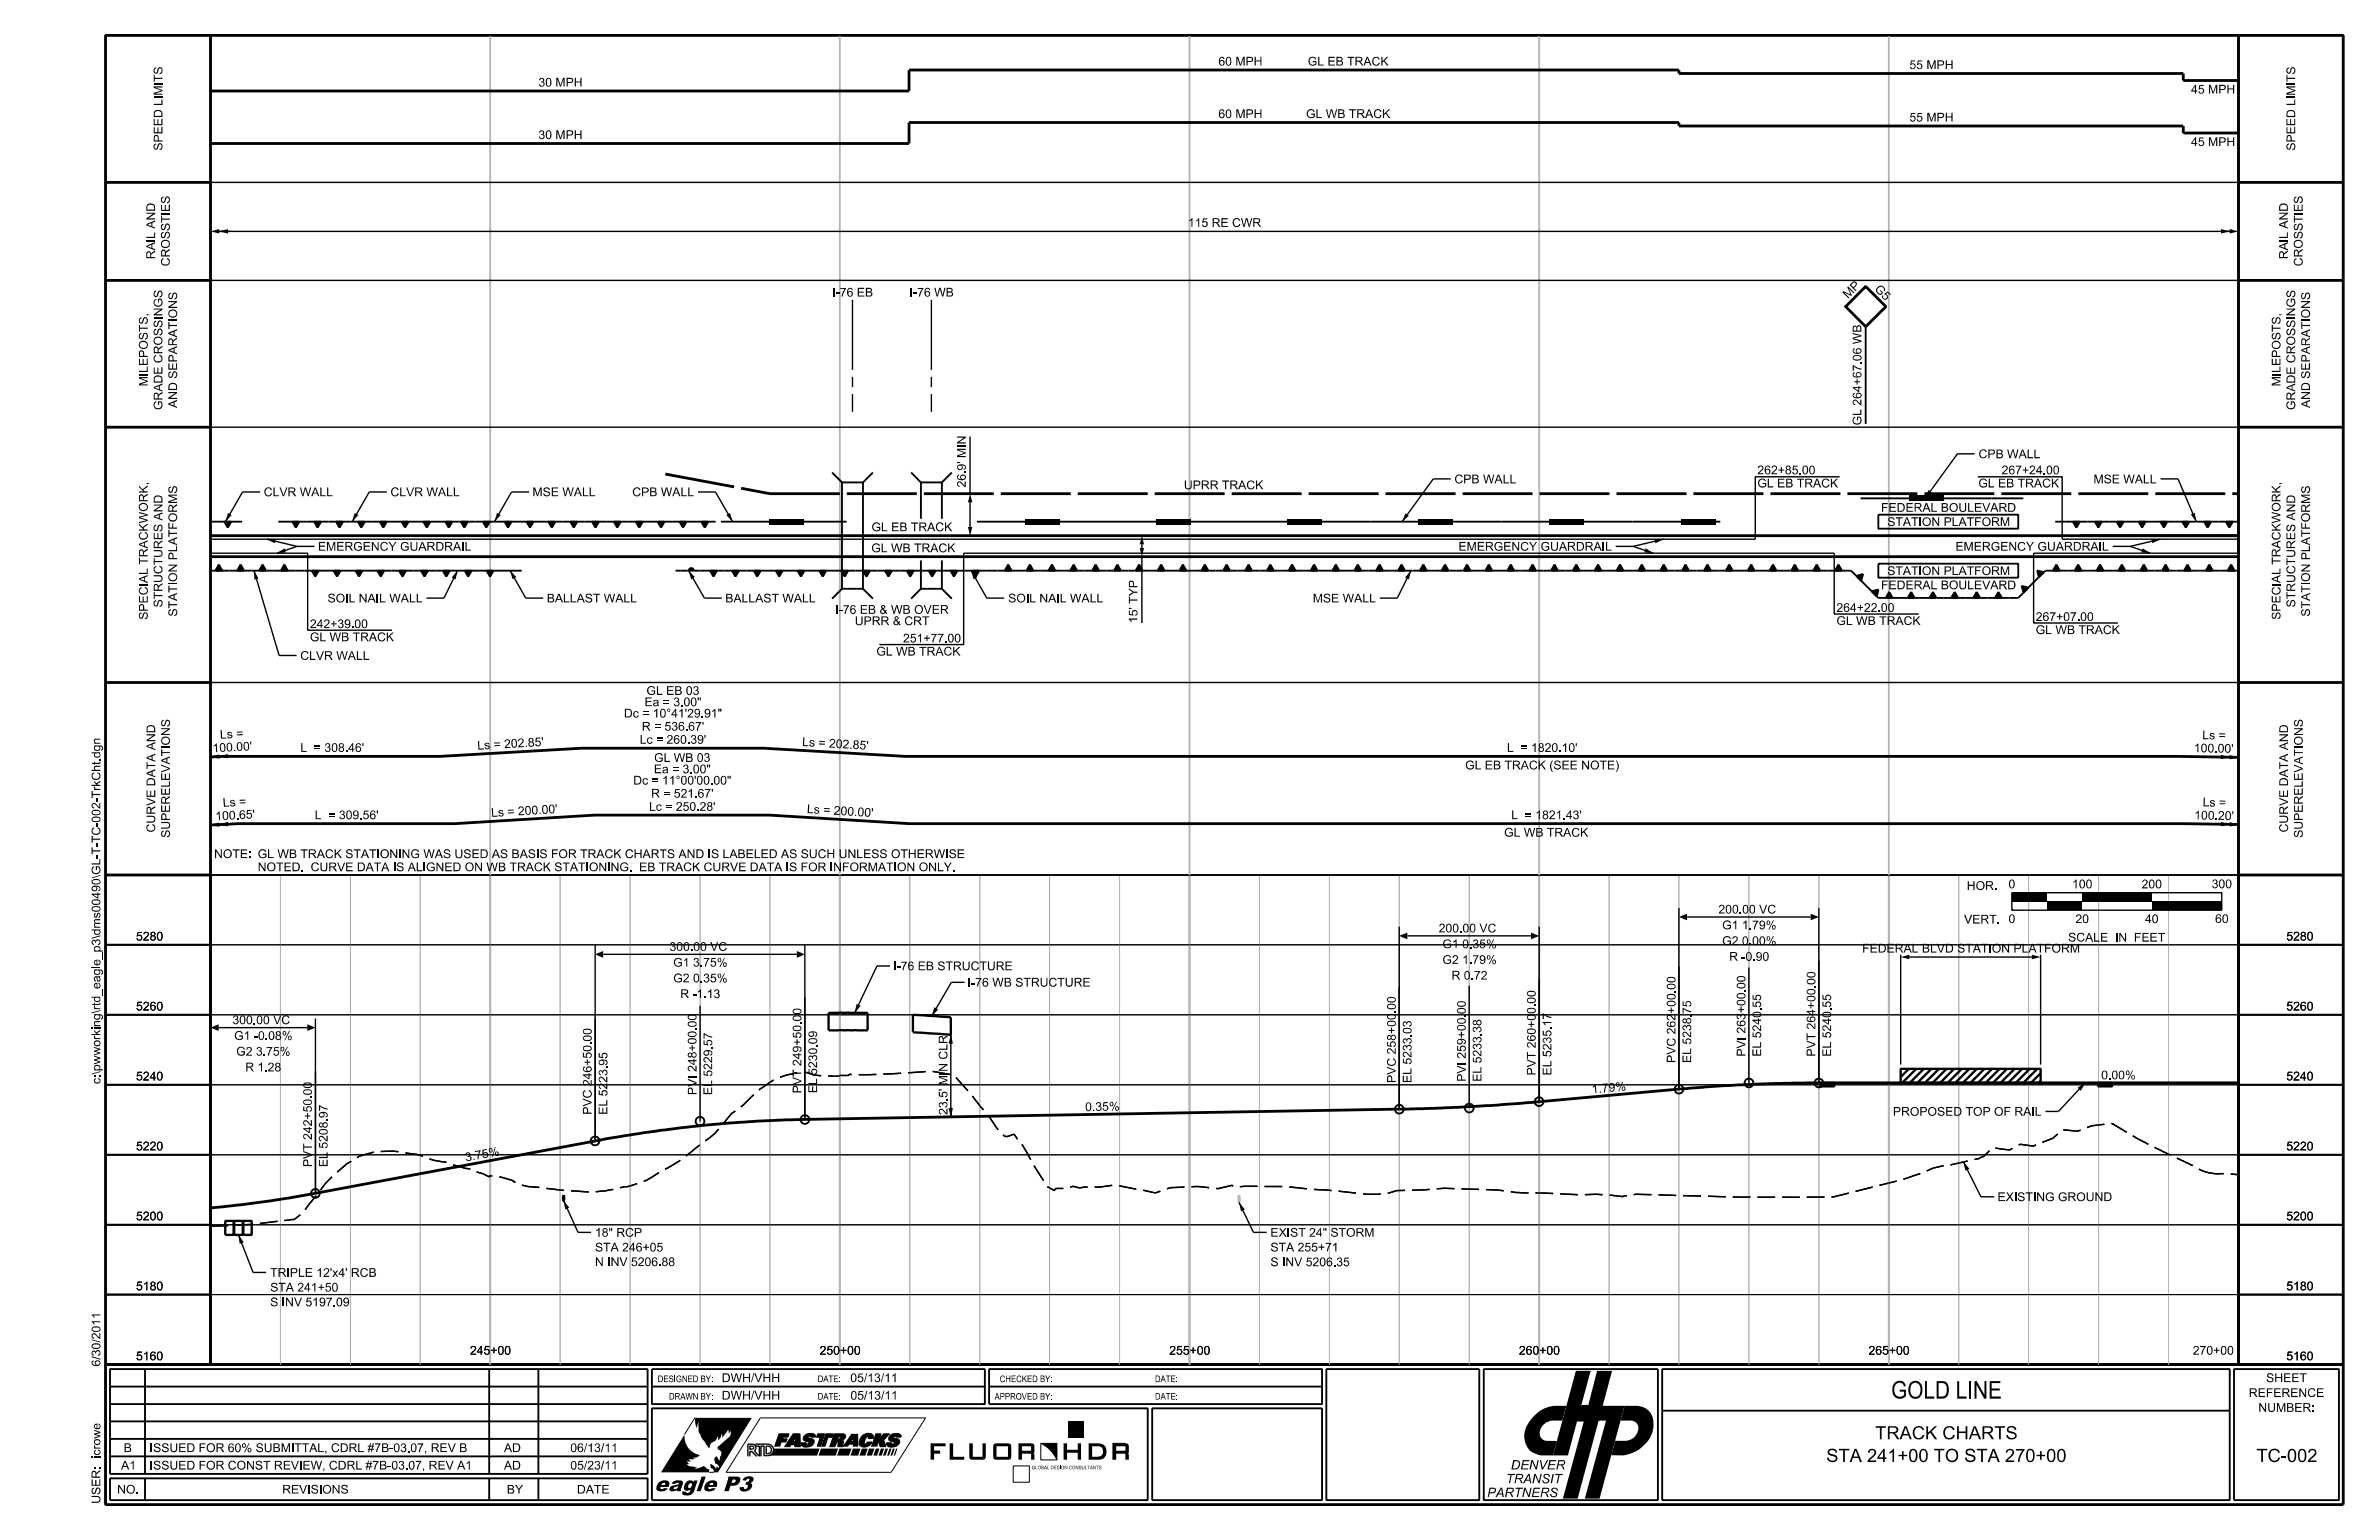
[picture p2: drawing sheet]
<svg xmlns="http://www.w3.org/2000/svg" width="432mm" height="279mm" viewBox="0 0 432 279" stroke-linecap="round" stroke-linejoin="round" font-family="sans-serif">
<defs><g id="words">
<text font-size="3.2" x="343.2" y="253.7">GOLD LINE</text>
<text font-size="2.7" x="118.7" y="270.6">eagle P3</text>
<g font-size="2.4">
<text x="340.4" y="261.1">TRACK CHARTS</text>
<text x="331.5" y="265.2">STA 241+00 TO STA 270+00</text>
<text x="409.5" y="265.2">TC-002</text>
</g>
<g font-size="1.7">
<text x="273.3" y="269.1">TRANSIT</text>
<text x="274.2" y="266.6">DENVER</text>
<text x="269.9" y="271.6">PARTNERS</text>
</g>
<g font-size="1.6">
<text x="221.1" y="11.9">60 MPH</text>
<text x="237.4" y="11.9">GL EB TRACK</text>
<text x="29.5" y="17.4" transform="rotate(-90 29.5 17.4)">MI</text>
<text x="29.5" y="14.9" transform="rotate(-90 29.5 14.9)">TS</text>
<text x="97.7" y="15.7">30 MPH</text>
<text x="346.6" y="12.5">55 MPH</text>
<text x="397.7" y="17">45 MPH</text>
<text x="416.6" y="17.4" transform="rotate(-90 416.6 17.4)">MI</text>
<text x="416.6" y="14.9" transform="rotate(-90 416.6 14.9)">TS</text>
<text x="221.1" y="21.4">60 MPH</text>
<text x="237.1" y="21.4">GL WB TRACK</text>
<text x="346.6" y="22.1">55 MPH</text>
<text x="29.5" y="27.3" transform="rotate(-90 29.5 27.3)">SPEED LI</text>
<text x="97.7" y="25.2">30 MPH</text>
<text x="397.7" y="26.5">45 MPH</text>
<text x="416.6" y="27.3" transform="rotate(-90 416.6 27.3)">SPEED LI</text>
<text x="30.8" y="38.5" transform="rotate(-90 30.8 38.5)">ES</text>
<text x="215.6" y="41.2">115 RE CWR</text>
<text x="417.9" y="38.5" transform="rotate(-90 417.9 38.5)">ES</text>
<text x="28.1" y="47" transform="rotate(-90 28.1 47)">RAI</text>
<text x="28.1" y="43.3" transform="rotate(-90 28.1 43.3)">LAND</text>
<text x="415.3" y="47" transform="rotate(-90 415.3 47)">RAI</text>
<text x="415.3" y="43.3" transform="rotate(-90 415.3 43.3)">LAND</text>
<text x="30.8" y="48.3" transform="rotate(-90 30.8 48.3)">CROSSTI</text>
<text x="151.1" y="53.8">I-76 EB</text>
<text x="165.1" y="53.8">I-76 WB</text>
<text x="340.1" y="52.6" transform="rotate(45 340.1 52.6)">G 5</text>
<text x="417.9" y="48.3" transform="rotate(-90 417.9 48.3)">CROSSTI</text>
<text x="29.5" y="57.4" transform="rotate(-90 29.5 57.4)">NGS</text>
<text x="32.2" y="57.8" transform="rotate(-90 32.2 57.8)">ONS</text>
<text x="335.4" y="54.3" transform="rotate(-45 335.4 54.3)">M P</text>
<text x="416.6" y="57.4" transform="rotate(-90 416.6 57.4)">NGS</text>
<text x="419.3" y="57.8" transform="rotate(-90 419.3 57.8)">ONS</text>
<text x="337.8" y="65.5" transform="rotate(-90 337.8 65.5)">0</text>
<text x="26.8" y="70.1" transform="rotate(-90 26.8 70.1)">MIEPOSTS,</text>
<text x="26.8" y="67.6" transform="rotate(-90 26.8 67.6)">L</text>
<text x="413.9" y="70.1" transform="rotate(-90 413.9 70.1)">MIEPOSTS,</text>
<text x="413.9" y="67.6" transform="rotate(-90 413.9 67.6)">L</text>
<text x="29.5" y="74.4" transform="rotate(-90 29.5 74.4)">GRADE CROSSI</text>
<text x="32.2" y="74" transform="rotate(-90 32.2 74)">AND SEPARATI</text>
<text x="337.8" y="77.2" transform="rotate(-90 337.8 77.2)">GL264+67.6W B</text>
<text x="416.6" y="74.4" transform="rotate(-90 416.6 74.4)">GRADE CROSSI</text>
<text x="419.3" y="74" transform="rotate(-90 419.3 74)">AND SEPARATI</text>
<text x="175.3" y="80.6" transform="rotate(-90 175.3 80.6)">N</text>
<text x="359.1" y="83.1">CPB WALL</text>
<text x="175.3" y="88.4" transform="rotate(-90 175.3 88.4)">26.’MI</text>
<text x="175.3" y="85.4" transform="rotate(-90 175.3 85.4)">9</text>
<text x="214.9" y="88.8">UPRR TRACK</text>
<text x="264" y="87.7">CPB WALL</text>
<text x="319" y="88.4">GL EB TRACK</text>
<text x="319" y="86.1">262+85.00</text>
<text x="359.1" y="88.4">GL EB TRACK</text>
<text x="363.3" y="86.1">267+24.00</text>
<text x="380" y="87.7">MSE WALL</text>
<text x="47.9" y="90">CLVR WALL</text>
<text x="70.9" y="90">CLVR WALL</text>
<text x="96.6" y="90">MSE WALL</text>
<text x="114.8" y="90">CPB WALL</text>
<text x="341.4" y="92.9">FEDERAL BOULEVARD</text>
<text x="342.6" y="95.4">STATION PLATFORM</text>
<text x="57.7" y="99.9">EMERGENCY GUARDRAIL</text>
<text x="158.1" y="100.2">GL WB TRACK</text>
<text x="158.2" y="96.4">GL EB TRACK</text>
<text x="264.7" y="99.9">EMERGENCY GUARDRAIL</text>
<text x="354.9" y="99.9">EMERGENCY GUARDRAIL</text>
<text x="26.8" y="105.8" transform="rotate(-90 26.8 105.8)">ALTRACKW ORK,</text>
<text x="32.2" y="105.6" transform="rotate(-90 32.2 105.6)">ON PLATFORMS</text>
<text x="341.4" y="106.9">FEDERAL BOULEVARD</text>
<text x="342.6" y="104.3">STATION PLATFORM</text>
<text x="413.9" y="105.8" transform="rotate(-90 413.9 105.8)">ALTRACKW ORK,</text>
<text x="419.3" y="105.6" transform="rotate(-90 419.3 105.6)">ON PLATFORMS</text>
<text x="26.8" y="112.4" transform="rotate(-90 26.8 112.4)">SPECI</text>
<text x="29.5" y="110.2" transform="rotate(-90 29.5 110.2)">STRUCTURES AND</text>
<text x="32.2" y="111.9" transform="rotate(-90 32.2 111.9)">STATI</text>
<text x="56.2" y="114">242+39.00</text>
<text x="59.4" y="109.3">SOIL NAIL WALL</text>
<text x="99.2" y="109.3">BALLAST WALL</text>
<text x="131.7" y="109.3">BALLAST WALL</text>
<text x="151.6" y="111.4">I-76 EB &amp; WB OVER</text>
<text x="155.1" y="113.4">UPRR &amp; CRT</text>
<text x="183" y="109.3">SOIL NAIL WALL</text>
<text x="206.5" y="113" transform="rotate(-90 206.5 113)">15’TYP</text>
<text x="238.3" y="109.3">MSE WALL</text>
<text x="333.3" y="113.4">GL WB TRACK</text>
<text x="333.3" y="111">264+22.00</text>
<text x="369.5" y="112.7">267+07.00</text>
<text x="413.9" y="112.4" transform="rotate(-90 413.9 112.4)">SPECI</text>
<text x="416.6" y="110.2" transform="rotate(-90 416.6 110.2)">STRUCTURES AND</text>
<text x="419.3" y="111.9" transform="rotate(-90 419.3 111.9)">STATI</text>
<text x="54.5" y="119.7">CLVR WALL</text>
<text x="56.2" y="116.3">GL WB TRACK</text>
<text x="159.1" y="118.9">GL WB TRACK</text>
<text x="163.9" y="116.6">251+77.00</text>
<text x="369.5" y="115">GL WB TRACK</text>
<text x="117" y="128.1">Ea = 3.00&quot;</text>
<text x="117.3" y="126.1">GL EB 03</text>
<text x="30.8" y="135.3" transform="rotate(-90 30.8 135.3)">ONS</text>
<text x="38.6" y="136.5" transform="rotate(-3 38.6 136.5)">1</text>
<text x="39.8" y="136.4" transform="rotate(-3 39.8 136.4)">0</text>
<text x="40" y="134" transform="rotate(-3 40 134)">L s =</text>
<text x="41.1" y="136.4" transform="rotate(-3 41.1 136.4)">0 .0</text>
<text x="44.1" y="136.2" transform="rotate(-3 44.1 136.2)">0 ’</text>
<text x="54.5" y="136.4">L</text>
<text x="57.3" y="136.4">= 308.46’</text>
<text x="86.7" y="136" transform="rotate(-3 86.7 136)">Ls = 2</text>
<text x="92.8" y="135.7" transform="rotate(-3 92.8 135.7)">0</text>
<text x="94" y="135.6" transform="rotate(-3 94 135.6)">2 .8</text>
<text x="97.1" y="135.4" transform="rotate(-3 97.1 135.4)">5 ’</text>
<text x="116.1" y="134.9">Lc = 260.39’</text>
<text x="116.5" y="132.6">R = 536.67’</text>
<text x="145.6" y="135.3" transform="rotate(3 145.6 135.3)">Ls = 2</text>
<text x="151.7" y="135.7" transform="rotate(3 151.7 135.7)">0</text>
<text x="152.9" y="135.8" transform="rotate(3 152.9 135.8)">2 .8</text>
<text x="156" y="135.9" transform="rotate(3 156 135.9)">5 ’</text>
<text x="273.5" y="136.4">L</text>
<text x="276.3" y="136.4">= 1820.10’</text>
<text x="398.2" y="136.5" transform="rotate(1 398.2 136.5)">1 0 0 . 0 0 ’</text>
<text x="399.7" y="134.1" transform="rotate(1 399.7 134.1)">L s =</text>
<text x="418" y="135.3" transform="rotate(-90 418 135.3)">ONS</text>
<text x="18.2" y="142.7" transform="rotate(-90 18.2 142.7)">k</text>
<text x="18.2" y="138.2" transform="rotate(-90 18.2 138.2)">.gn</text>
<text x="118.7" y="140.3">Ea = 3.00&quot;</text>
<text x="118.7" y="138.2">GL WB 03</text>
<text x="265.9" y="139.6">GL EB TRACK (SEE NOTE)</text>
<text x="18.2" y="149.3" transform="rotate(-90 18.2 149.3)">002-</text>
<text x="18.2" y="144.8" transform="rotate(-90 18.2 144.8)">TrChtd</text>
<text x="39.1" y="148.8" transform="rotate(-3 39.1 148.8)">1</text>
<text x="40.3" y="148.8" transform="rotate(-3 40.3 148.8)">0</text>
<text x="40.5" y="146.4" transform="rotate(-3 40.5 146.4)">L s =</text>
<text x="41.6" y="148.7" transform="rotate(-3 41.6 148.7)">0 .6</text>
<text x="44.7" y="148.5" transform="rotate(-3 44.7 148.5)">5 ’</text>
<text x="57.1" y="148.6">L</text>
<text x="60" y="148.6">= 309.56’</text>
<text x="89.2" y="148.2" transform="rotate(-3 89.2 148.2)">Ls = 2</text>
<text x="95.3" y="147.9" transform="rotate(-3 95.3 147.9)">0</text>
<text x="96.5" y="147.8" transform="rotate(-3 96.5 147.8)">0 .0</text>
<text x="99.6" y="147.6" transform="rotate(-3 99.6 147.6)">0 ’</text>
<text x="117.8" y="147.1">Lc = 250.28’</text>
<text x="118.2" y="144.7">R = 521.67’</text>
<text x="146.4" y="147.5" transform="rotate(3 146.4 147.5)">Ls = 2</text>
<text x="152.5" y="147.9" transform="rotate(3 152.5 147.9)">0</text>
<text x="153.8" y="147.9" transform="rotate(3 153.8 147.9)">0 .0</text>
<text x="156.8" y="148.1" transform="rotate(3 156.8 148.1)">0 ’</text>
<text x="274.3" y="148.6">L</text>
<text x="277.1" y="148.6">= 1821.43’</text>
<text x="398.3" y="148.7" transform="rotate(1 398.3 148.7)">1 0 0 . 2 0 ’</text>
<text x="399.8" y="146.3" transform="rotate(1 399.8 146.3)">L s =</text>
<text x="18.2" y="155" transform="rotate(-90 18.2 155)">T-</text>
<text x="18.2" y="152.9" transform="rotate(-90 18.2 152.9)">TC-</text>
<text x="28.2" y="151" transform="rotate(-90 28.2 151)">CURVE DATA AND</text>
<text x="30.8" y="152" transform="rotate(-90 30.8 152)">SUPERELEVATI</text>
<text x="38.8" y="155.7">NOTE:GL WB TRACK STATIONING WAS USED AS BASIS FOR TRACK CHARTS AND IS LABELED AS SUCH UNLESS OTHERWISE</text>
<text x="273" y="151.8">GL WB TRACK</text>
<text x="415.3" y="151" transform="rotate(-90 415.3 151)">CURVE DATA AND</text>
<text x="418" y="152" transform="rotate(-90 418 152)">SUPERELEVATI</text>
<text x="18.2" y="158.7" transform="rotate(-90 18.2 158.7)">GL-</text>
<text x="46.8" y="158.1">NOTED.</text>
<text x="56.2" y="158.1">CURVE DATA IS ALIGNED ON WB TRACK STATIONING.</text>
<text x="116.5" y="158.1">EB TRACK CURVE DATA IS FOR INFORMATION ONLY.</text>
<text x="357" y="161.5">HOR. 0</text>
<text x="376.1" y="161.2">100</text>
<text x="388.7" y="161.2">200</text>
<text x="401.4" y="161.1">300</text>
<text x="311.9" y="165.7">200.00 VC</text>
<text x="356.5" y="167.6">VERT. 0</text>
<text x="376.7" y="167.5">20</text>
<text x="389.3" y="167.5">40</text>
<text x="402" y="167.5">60</text>
<text x="18.2" y="169.7" transform="rotate(-90 18.2 169.7)">d</text>
<text x="24.7" y="170.6">5280</text>
<text x="121.5" y="172.5">300.00 VC</text>
<text x="261.1" y="169.2">200.00 VC</text>
<text x="261.8" y="172">G1 0.35%</text>
<text x="312.6" y="168.6">G1 1.79%</text>
<text x="312.6" y="171.5">G2 0.00%</text>
<text x="338" y="172.8">FEDERAL BLVD STATION PLATFORM</text>
<text x="375.4" y="170.8">SCALE</text>
<text x="384" y="170.8">IN</text>
<text x="387.6" y="170.8">FEET</text>
<text x="415" y="170.6">5280</text>
<text x="18.2" y="175.2" transform="rotate(-90 18.2 175.2)">e</text>
<text x="122.2" y="175.4">G1 3.75%</text>
<text x="122.2" y="178.2">G2 0.35%</text>
<text x="162.1" y="176">I-76 EB STRUCTURE</text>
<text x="175.7" y="179">I-76 WB STRUCTURE</text>
<text x="261.8" y="174.9">G2 1.79%</text>
<text x="263.5" y="177.7">R 0.72</text>
<text x="304.1" y="179.6" transform="rotate(-90 304.1 179.6)">0</text>
<text x="313.9" y="174.3">R -0.90</text>
<text x="316.8" y="179.4" transform="rotate(-90 316.8 179.4)">0</text>
<text x="329.5" y="178.7" transform="rotate(-90 329.5 178.7)">0</text>
<text x="18.2" y="183.3" transform="rotate(-90 18.2 183.3)">rd</text>
<text x="24.7" y="183.3">5260</text>
<text x="42.2" y="185.8">300.00 VC</text>
<text x="123.5" y="181.1">R -1.13</text>
<text x="145.5" y="185.3" transform="rotate(-90 145.5 185.3)">0</text>
<text x="145.5" y="184.1" transform="rotate(-90 145.5 184.1)">0</text>
<text x="253.3" y="183.2" transform="rotate(-90 253.3 183.2)">0</text>
<text x="266" y="184" transform="rotate(-90 266 184)">0</text>
<text x="278.7" y="182.1" transform="rotate(-90 278.7 182.1)">0</text>
<text x="307" y="184" transform="rotate(-90 307 184)">7</text>
<text x="319.7" y="182.8" transform="rotate(-90 319.7 182.8)">5</text>
<text x="332.4" y="182.8" transform="rotate(-90 332.4 182.8)">5</text>
<text x="415" y="183.3">5260</text>
<text x="18.2" y="187.9" transform="rotate(-90 18.2 187.9)">kn</text>
<text x="42.5" y="188.7">G1 -0.08%</text>
<text x="42.9" y="191.5">G2 3.75%</text>
<text x="107.4" y="189" transform="rotate(-90 107.4 189)">0</text>
<text x="126.4" y="186.4" transform="rotate(-90 126.4 186.4)">0</text>
<text x="129.3" y="189.8" transform="rotate(-90 129.3 189.8)">5</text>
<text x="148.3" y="189.5" transform="rotate(-90 148.3 189.5)">0</text>
<text x="256.2" y="187.6" transform="rotate(-90 256.2 187.6)">0</text>
<text x="268.9" y="187.4" transform="rotate(-90 268.9 187.4)">3</text>
<text x="281.6" y="186.2" transform="rotate(-90 281.6 186.2)">1</text>
<text x="316.8" y="191.7" transform="rotate(-90 316.8 191.7)">PVI263+00.0</text>
<text x="319.7" y="191.7" transform="rotate(-90 319.7 191.7)">EL5240.5</text>
<text x="329.5" y="191.7" transform="rotate(-90 329.5 191.7)">PVT 264+00.0</text>
<text x="332.4" y="191.7" transform="rotate(-90 332.4 191.7)">EL5240.5</text>
<text x="18.2" y="196.7" transform="rotate(-90 18.2 196.7)">c:p</text>
<text x="18.2" y="195" transform="rotate(-90 18.2 195)">\wworig\t_eagl_p3\ms00490\</text>
<text x="24.7" y="196">5240</text>
<text x="44.5" y="194.4">R 1.28</text>
<text x="110.2" y="193.4" transform="rotate(-90 110.2 193.4)">9</text>
<text x="172" y="194.5" transform="rotate(-90 172 194.5)">N CLR</text>
<text x="253.3" y="196.5" transform="rotate(-90 253.3 196.5)">PVC 258+00.0</text>
<text x="256.2" y="196.5" transform="rotate(-90 256.2 196.5)">EL5233.3</text>
<text x="266" y="196.3" transform="rotate(-90 266 196.3)">PVI259+00.0</text>
<text x="268.9" y="196.3" transform="rotate(-90 268.9 196.3)">EL5233.8</text>
<text x="278.7" y="195.1" transform="rotate(-90 278.7 195.1)">PVT 260+00.0</text>
<text x="281.6" y="195.1" transform="rotate(-90 281.6 195.1)">EL5235.7</text>
<text x="304.1" y="192.8" transform="rotate(-90 304.1 192.8)">PVC 262+00.0</text>
<text x="307" y="192.8" transform="rotate(-90 307 192.8)">EL5238.5</text>
<text x="381.4" y="195.8">0.00%</text>
<text x="415" y="196">5240</text>
<text x="56.6" y="198.7" transform="rotate(-90 56.6 198.7)">0</text>
<text x="59.5" y="202.9" transform="rotate(-90 59.5 202.9)">9</text>
<text x="107.4" y="202.2" transform="rotate(-90 107.4 202.2)">PVC 246+50.0</text>
<text x="110.2" y="202.2" transform="rotate(-90 110.2 202.2)">EL5223.5</text>
<text x="126.4" y="198.7" transform="rotate(-90 126.4 198.7)">PVI248+00.0</text>
<text x="129.3" y="198.7" transform="rotate(-90 129.3 198.7)">EL5229.7</text>
<text x="145.5" y="198.3" transform="rotate(-90 145.5 198.3)">PVT 249+50.</text>
<text x="148.3" y="198.3" transform="rotate(-90 148.3 198.3)">EL5230.9</text>
<text x="172" y="199.2" transform="rotate(-90 172 199.2)">5</text>
<text x="197" y="201.6" transform="rotate(-1 197 201.6)">0 .3 5 %</text>
<text x="288.9" y="198.4" transform="rotate(-5 288.9 198.4)">1 .7</text>
<text x="292" y="198.1" transform="rotate(-5 292 198.1)">9 %</text>
<text x="343.6" y="202.4">PROPOSED TOP OF RAIL</text>
<text x="24.7" y="208.7">5220</text>
<text x="415" y="208.7">5220</text>
<text x="56.6" y="211.7" transform="rotate(-90 56.6 211.7)">PVT 242+50.0</text>
<text x="59.5" y="211.7" transform="rotate(-90 59.5 211.7)">EL5208.7</text>
<text x="84.6" y="210.7" transform="rotate(-11 84.6 210.7)">3 .7</text>
<text x="87.6" y="210.2" transform="rotate(-11 87.6 210.2)">5 %</text>
<text x="24.7" y="221.4">5200</text>
<text x="362.6" y="217.9">EXISTING GROUND</text>
<text x="415" y="221.4">5200</text>
<text x="108" y="227.1">STA 246+05</text>
<text x="108" y="224.4">18&quot; RCP</text>
<text x="230.6" y="227.1">STA 255+71</text>
<text x="230.6" y="224.4">EXIST 24&quot; STORM</text>
<text x="49" y="231.7">TRIPLE 12’x4’ RCB</text>
<text x="108" y="229.7">N INV 5206.88</text>
<text x="230.6" y="229.7">S INV 5206.35</text>
<text x="24.7" y="234.1">5180</text>
<text x="49" y="237">S INV 5197.09</text>
<text x="49" y="234.3">STA 241+50</text>
<text x="415" y="234.1">5180</text>
<text x="18.2" y="243" transform="rotate(-90 18.2 243)">2</text>
<text x="85.3" y="245.8">245+00</text>
<text x="148.8" y="245.8">250+00</text>
<text x="212.2" y="245.8">255+00</text>
<text x="275.7" y="245.8">260+00</text>
<text x="339.1" y="245.8">265+00</text>
<text x="398" y="245.8">270+00</text>
<text x="18.2" y="247.9" transform="rotate(-90 18.2 247.9)">6/0/011</text>
<text x="18.2" y="246.1" transform="rotate(-90 18.2 246.1)">3</text>
<text x="24.7" y="246.8">5160</text>
<text x="131" y="250.8">DWH/VHH</text>
<text x="154.3" y="250.8">05/13/11</text>
<text x="411.3" y="250.8">SHEET</text>
<text x="415" y="246.8">5160</text>
<text x="131" y="253.9">DWH/VHH</text>
<text x="154.4" y="253.9">05/13/11</text>
<text x="408.2" y="253.5">REFERENCE</text>
<text x="409.9" y="256.2">NUMBER:</text>
<text x="22.5" y="263.4">B</text>
<text x="27.2" y="263.4">ISSUED FOR 60% SUBMITTAL, CDRL #7B-03.07, REV B</text>
<text x="91.5" y="263.4">AD</text>
<text x="103.5" y="263.4">06/13/11</text>
<text x="18.2" y="264.1" transform="rotate(-90 18.2 264.1)">cowe</text>
<text x="22" y="266.6">A1</text>
<text x="27.2" y="266.6">ISSUED FOR CONST REVIEW, CDRL #7B-03.07, REV A1</text>
<text x="91.5" y="266.6">AD</text>
<text x="103.5" y="266.6">05/23/11</text>
<text x="18.2" y="272.8" transform="rotate(-90 18.2 272.8)">USER: ir</text>
<text x="21.3" y="271">NO.</text>
<text x="51.2" y="271">REVISIONS</text>
<text x="92" y="271">BY</text>
<text x="104.7" y="271">DATE</text>
</g>
<g font-size="1.2">
<text x="119.4" y="250.8">DESIGNED BY:</text>
<text x="148.4" y="250.8">DATE:</text>
<text x="181.5" y="250.8">CHECKED BY:</text>
<text x="209.6" y="250.8">DATE:</text>
<text x="121.4" y="253.9">DRAWN BY:</text>
<text x="148.4" y="253.9">DATE:</text>
<text x="180.5" y="253.9">APPROVED BY:</text>
<text x="209.6" y="253.9">DATE:</text>
</g>
<text font-size=".6" x="187.3" y="266.6">GLOBAL DESIGN CONSULTANTS</text>
</g></defs>
<g fill="none" stroke="#000" stroke-width=".34">
<path d="M338.6 59.3v17.6M38.2 94.7h5.8M40.7 94.7l.6 1 .7-1M50.5 94.7h79.4M53.1 94.7l.6 1 .6-1M57 94.7l.6 1 .7-1M61 94.7l.6 1 .7-1M64.9 94.7l.7 1 .6-1M68.9 94.7l.7 1 .6-1M72.9 94.7l.6 1 .7-1M76.8 94.7l.7 1 .6-1M80.8 94.7l.7 1 .6-1"/>
<path d="M83.6 94.7l.7 1 .6-1M87.6 94.7l.7 1 .6-1M91.6 94.7l.6 1 .7-1M95.6 94.7l.6 1 .6-1M99.5 94.7l.7 1 .6-1M103.5 94.7l.6 1 .7-1M107.5 94.7l.6 1 .6-1M111.4 94.7l.6 1 .7-1M115.4 94.7l.6 1 .7-1M119.3 94.7l.7 1 .6-1M123.3 94.7l.7 1 .6-1M127.3 94.7l.6 1 .7-1"/>
<path d="M130.8 94.7h22.9M151 85.7l1.8 1.8M152.8 87.5h3.8v19.3h-3.8zM158.4 85.7l-1.8 1.8M165.4 85.7l1.7 1.8M167.1 94.1v-6.6h3.9v6.6M172.8 85.7l-1.8 1.8M177.3 94.7h134.9M337.7 90.4h29.5M340.9 93.4h25.4v2.5h-25.4zM373 94.7h33.3M376.2 94.7l.7 1 .6-1"/>
<path d="M380.2 94.7l.7 1 .6-1M384.2 94.7l.6 1 .6-1M388.2 94.7l.6 1 .6-1M392.1 94.7l.6 1 .7-1M396.1 94.7l.6 1 .7-1M400 94.7l.7 1 .6-1M404 94.7l.6 1 .7-1M38.2 103.5h56.5M39.1 103.5l.6-1.1 .7 1.1M43 103.5l.7-1.1 .6 1.1M47 103.5l.7-1.1 .6 1.1M51 103.5l.6-1.1 .6 1.1"/>
<path d="M56.6 103.5l.6 1.1 .7-1.1M60.5 103.5l.7 1.1 .6-1.1M64.5 103.5l.7 1.1 .6-1.1M68.5 103.5l.6 1.1 .6-1.1M72.4 103.5l.7 1.1 .6-1.1M76.4 103.5l.6 1.1 .7-1.1M80.4 103.5l.6 1.1 .6-1.1M84.3 103.5l.7 1.1 .6-1.1M88.3 103.5l.6 1.1 .7-1.1M122.6 103.5h213.4l3.7 3.8M128.9 103.5l.6 1.1 .6-1.1M132.9 103.5l.6 1.1 .6-1.1"/>
<path d="M136.8 103.5l.6 1.1 .7-1.1M140.8 103.5l.6 1.1 .7-1.1M144.7 103.5l.7 1.1 .6-1.1M148.7 103.5l.6 1.1 .7-1.1M152.7 103.5l.6 1.1 .7-1.1M152.8 106.8l-1.8 1.8M156.6 103.5l.7 1.1 .6-1.1M156.6 106.8l1.8 1.8M160.6 103.5l.7 1.1 .6-1.1M164.6 103.5l.6 1.1 .6-1.1M167.1 106.8l-1.7 1.8M167.1 101.7v5.1h3.9v-5.1"/>
<path d="M168.6 103.5l.6 1.1 .6-1.1M171 106.8l1.8 1.8M172.5 103.5l.6 1.1 .7-1.1M176.5 103.5l.6 1.1 .6-1.1M182.4 103.5l.6-1.1 .6 1.1M186.3 103.5l.6-1.1 .7 1.1M190.3 103.5l.6-1.1 .7 1.1M194.2 103.5l.7-1.1 .6 1.1M198.2 103.5l.7-1.1 .6 1.1M202.2 103.5l.6-1.1 .6 1.1M206.1 103.5l.7-1.1 .6 1.1M210.1 103.5l.6-1.1 .7 1.1"/>
<path d="M214.1 103.5l.6-1.1 .6 1.1M218.1 103.5l.6-1.1 .6 1.1M222 103.5l.6-1.1 .7 1.1M226 103.5l.6-1.1 .7 1.1M229.9 103.5l.7-1.1 .6 1.1M233.9 103.5l.6-1.1 .7 1.1M237.9 103.5l.6-1.1 .6 1.1M241.8 103.5l.7-1.1 .6 1.1M245.8 103.5l.7-1.1 .6 1.1M249.8 103.5l.6-1.1 .6 1.1M253.8 103.5l.6-1.1 .6 1.1M257.7 103.5l.6-1.1 .7 1.1"/>
<path d="M261.7 103.5l.6-1.1 .6 1.1M265.6 103.5l.7-1.1 .6 1.1M269.6 103.5l.6-1.1 .7 1.1M273.6 103.5l.6-1.1 .6 1.1M277.5 103.5l.7-1.1 .6 1.1M281.5 103.5l.7-1.1 .6 1.1M285.5 103.5l.6-1.1 .6 1.1M289.4 103.5l.7-1.1 .6 1.1M293.4 103.5l.6-1.1 .7 1.1M297.4 103.5l.6-1.1 .6 1.1M301.3 103.5l.7-1.1 .6 1.1M305.3 103.5l.6-1.1 .7 1.1"/>
<path d="M309.3 103.5l.6-1.1 .7 1.1M313.2 103.5l.7-1.1 .6 1.1M317.2 103.5l.7-1.1 .6 1.1M321.2 103.5l.6-1.1 .6 1.1M325.1 103.5l.7-1.1 .6 1.1M329.1 103.5l.6-1.1 .7 1.1M333.1 103.5l.6-1.1 .6 1.1M336.9 104.5l1.3-.4-.4 1.3M339.7 107.3l1.2 1.2h25.4l1-1M339.7 107.3l1.3-.3-.4 1.2M340.9 102.3h25.4v2.5h-25.4zM342.3 108.5l.6-1.1 .6 1.1"/>
<path d="M346.3 108.5l.6-1.1 .6 1.1M350.2 108.5l.6-1.1 .7 1.1M354.2 108.5l.6-1.1 .6 1.1M358.1 108.5l.7-1.1 .6 1.1M362.1 108.5l.6-1.1 .7 1.1M368.2 106.6l-1.3-.3 .4 1.2M368.2 106.6l-.9 .9M370.1 104.7l-1.9 1.9M371 103.8l-1.3-.3 .4 1.2M371 103.8l-.9 .9M372.6 103.5l.6-1.1 .7 1.1M376.6 103.5l.6-1.1 .6 1.1"/>
<path d="M380.5 103.5l.7-1.1 .6 1.1M384.5 103.5l.6-1.1 .7 1.1M388.5 103.5l.6-1.1 .6 1.1M392.4 103.5l.7-1.1 .6 1.1M396.4 103.5l.7-1.1 .6 1.1M400.4 103.5l.6-1.1 .6 1.1M404.3 103.5l.7-1.1 .6 1.1M406.3 103.5h-35l-.3 .3M19.2 158.8h19M406.3 158.8h19M19.2 171.4h19M406.3 171.4h19"/>
<path d="M19.2 184.1h19M19.2 196.8h19M406.3 184.1h19M406.3 196.8h19M19.2 209.5h19M406.3 209.5h19M19.2 222.2h19M19.2 234.9h19M406.3 222.2h19M406.3 234.9h19M19.2 247.6h19M20 248.4h97.5v19h-97.5z"/>
<path d="M20 251.6h97.5M20 254.7h97.5M20 257.9h97.5M26.3 248.4v19M88.8 248.4v19M97.7 248.4v19M118.3 248.4h60.5v6.3h-60.5zM118.3 255.5h90v16.7h-90zM118.3 251.6h60.5M179.5 248.4h60.5v6.3h-60.5zM179.5 251.6h60.5M209.1 255.5h30.9v16.7h-30.9z"/>
<path d="M240.7 248.4h27.8v23.8h-27.8zM269.3 248.4h31.6v23.8h-31.6zM287 255.1h1.3l-.8 2.6h-1.2zM290.9 255.1l-.7 2.6M301.7 255.9h103M301.7 248.4h103v23.8h-103zM405.5 248.4h19v23.8h-19zM406.3 247.6h19M20 268.2h97.5v4h-97.5zM20 261.1h97.5M20 264.2h97.5M26.3 268.2v4"/>
<path d="M88.8 268.2v4M97.7 268.2v4"/>
<circle cx="279.3" cy="199.9" r=".79"/>
<circle cx="304.7" cy="197.6" r=".8"/>
<circle cx="317.4" cy="196.5" r=".8"/>
<circle cx="330.1" cy="196.5" r=".8"/>
<circle cx="57.2" cy="216.5" r=".79"/>
<circle cx="108" cy="207" r=".79"/>
<circle cx="127.1" cy="203.4" r=".79"/>
<circle cx="146.1" cy="203.1" r=".8"/>
<circle cx="254" cy="201.2" r=".8"/>
<circle cx="266.7" cy="201" r=".8"/>
</g>
<g fill="none" stroke="#000" stroke-width=".51">
<path d="M19.2 6.4h406.1v241.2h-406.1zM38.2 6.4v241.2h368.1v-241.2M406.3 14.6h-10v-1.3h-91.6v-.6h-139.7v3.8h-126.8M19.2 33.1h19M406.3 33.1h19M406.3 24.1h-10v-1.2h-91.6v-.7h-139.7v3.8h-126.8M19.2 50.9h19M338.6 52l3.7 3.6-3.7 3.7-3.6-3.7zM406.3 50.9h19M19.2 77.5h19M406.3 77.5h19M38.2 97.2h368.1"/>
<path d="M120.8 86l12.4 2.3M134.5 88.6l5.2 1h12.7M153.7 89.6h12.7M167.7 89.6h12.7M181.6 89.6h12.7M195.6 89.6h12.7M209.6 89.6h12.7M223.6 89.6h12.7M237.5 89.6h12.7M251.5 89.6h12.7M265.5 89.6h12.7M279.4 89.6h12.7"/>
<path d="M293.4 89.6h12.7M307.4 89.6h12.7M321.3 89.6h12.7M335.3 89.6h12.7M349.3 89.6h12.7M363.3 89.6h12.7M377.2 89.6h12.7M391.2 89.6h12.7M405.2 89.6h1.1M38.2 101h368.1M19.2 123.8h19M38.2 137.3l2.5-.1h39.1l25.8-1.5h33l25.8 1.5h231l10.9 .2"/>
<path d="M406.3 123.8h19M19.2 158.8h19M406.3 158.8h19M406.3 149.6l-10.1-.2h-231.1l-25.4-1.5h-31.8l-25.4 1.5h-39.3l-5 .3M406.3 196.5h-78.3l-5.8 .1-12.7 .6-33.3 3-14.8 .8-115.3 2.1-8.7 .3-11.9 1-11.9 1.6-61.1 11.3-8.8 1.3-5.5 .5M19.2 247.6h406.1v25.4h-406.1z"/>
</g>
<g fill="#000">
<path d="M38.2 42l1.6-.4v.8zM39.8 42l1.6-.4v.8zM403.1 41.6l1.6 .4-1.6 .4zM404.7 41.6l1.6 .4-1.6 .4zM40.7 94.7h1.3l-.7 1zM41.4 93.1l.7 .4-1.2 1.2zM48.4 97.8h1.7l-.2 .8zM53.1 94.7h1.2l-.6 1zM57 94.7h1.3l-.7 1zM61 94.7h1.3l-.7 1zM64.9 94.7h1.3l-.6 1zM64.4 93.1l.7 .4-1.2 1.2z"/>
<path d="M68.9 94.7h1.3l-.6 1zM72.9 94.7h1.3l-.7 1zM76.8 94.7h1.3l-.6 1zM80.8 94.7h1.3l-.6 1zM83.6 94.7h1.3l-.6 1zM87.6 94.7h1.3l-.6 1zM90.2 93.1l.7 .4-1.2 1.2zM91.6 94.7h1.3l-.7 1zM95.6 94.7h1.2l-.6 1zM99.5 94.7h1.3l-.6 1zM103.5 94.7h1.3l-.7 1zM107.5 94.7h1.2l-.6 1z"/>
<path d="M111.4 94.7h1.3l-.7 1zM115.4 94.7h1.3l-.7 1zM119.3 94.7h1.3l-.6 1zM123.3 94.7h1.3l-.6 1zM127.3 94.7h1.3l-.7 1zM131.8 93.5l.7-.4 .5 1.6zM139.6 94.2h6.3v.9h-6.3zM176.1 89.6l.4 1.6h-.8zM175.7 95.6h.8l-.4 1.6zM186.1 94.2h6.3v.9h-6.3zM207.3 97.2l.3 1.6h-.7zM206.9 99.4h.7l-.3 1.6z"/>
<path d="M209.8 94.2h6.4v.9h-6.4zM233.6 94.2h6.4v.9h-6.4zM255.1 93.1l.6 .5-1.2 1.1zM257.4 94.2h6.4v.9h-6.4zM281.2 94.2h6.4v.9h-6.4zM298.7 99.5l1.4 .9-1.6-.2zM300.3 97.8h1.6l-1.4 .8zM305 94.2h6.4v.9h-6.4zM346.4 90h6.3v.9h-6.3zM350 88.9l.7 .5-1.3 1zM376.2 94.7h1.3l-.6 1zM380.2 94.7h1.3l-.6 1z"/>
<path d="M384.2 94.7h1.2l-.6 1zM388.2 94.7h1.2l-.6 1zM388.9 99.5l1.4 .9-1.6-.2zM390.5 97.8h1.6l-1.4 .8zM392.1 94.7h1.3l-.7 1zM396.1 94.7h1.3l-.7 1zM397.7 93.3l.7-.3 .2 1.7zM400 94.7h1.3l-.6 1zM404 94.7h1.3l-.7 1zM39.7 102.4l.7 1.1h-1.3zM43.7 102.4l.6 1.1h-1.3zM46.1 103.5l.8 1.5-.7 .2z"/>
<path d="M47.7 102.4l.6 1.1h-1.3zM50.3 100.4l1.3-.9 .3 .7zM51.6 102.4l.6 1.1h-1.2zM56.6 103.5h1.3l-.7 1.1zM60.5 103.5h1.3l-.6 1.1zM64.5 103.5h1.3l-.6 1.1zM68.5 103.5h1.2l-.6 1.1zM72.4 103.5h1.3l-.6 1.1zM76.4 103.5h1.3l-.7 1.1zM80.4 103.5h1.2l-.6 1.1zM83 103.5l-.3 1.6-.7-.3zM84.3 103.5h1.3l-.6 1.1z"/>
<path d="M88.3 103.5h1.3l-.7 1.1zM92.6 103.5l1.1 1.2-.7 .4zM125 103.5l1.1 1.2-.7 .4zM128.9 103.5h1.2l-.6 1.1zM132.9 103.5h1.2l-.6 1.1zM136.8 103.5h1.3l-.7 1.1zM140.8 103.5h1.3l-.7 1.1zM144.7 103.5h1.3l-.6 1.1zM148.7 103.5h1.3l-.7 1.1zM152.7 103.5h1.3l-.7 1.1zM156.6 103.5h1.3l-.6 1.1zM160.6 103.5h1.3l-.6 1.1z"/>
<path d="M164.6 103.5h1.2l-.6 1.1zM168.6 103.5h1.2l-.6 1.1zM172.5 103.5h1.3l-.7 1.1zM176.5 103.5h1.2l-.6 1.1zM176.3 103.5l1.1 1.2-.7 .4zM183 102.4l.6 1.1h-1.2zM186.9 102.4l.7 1.1h-1.3zM190.9 102.4l.7 1.1h-1.3zM194.9 102.4l.6 1.1h-1.3zM198.9 102.4l.6 1.1h-1.3zM202.8 102.4l.6 1.1h-1.2zM206.8 102.4l.6 1.1h-1.3z"/>
<path d="M210.7 102.4l.7 1.1h-1.3zM214.7 102.4l.6 1.1h-1.2zM218.7 102.4l.6 1.1h-1.2zM222.6 102.4l.7 1.1h-1.3zM226.6 102.4l.7 1.1h-1.3zM230.6 102.4l.6 1.1h-1.3zM234.5 102.4l.7 1.1h-1.3zM238.5 102.4l.6 1.1h-1.2zM242.5 102.4l.6 1.1h-1.3zM246.5 102.4l.6 1.1h-1.3zM250.4 102.4l.6 1.1h-1.2zM254.4 102.4l.6 1.1h-1.2z"/>
<path d="M256.1 103.5l-.4 1.6-.7-.3zM258.3 102.4l.7 1.1h-1.3zM262.3 102.4l.6 1.1h-1.2zM266.3 102.4l.6 1.1h-1.3zM270.2 102.4l.7 1.1h-1.3zM274.2 102.4l.6 1.1h-1.2zM278.2 102.4l.6 1.1h-1.3zM282.2 102.4l.6 1.1h-1.3zM286.1 102.4l.6 1.1h-1.2zM290.1 102.4l.6 1.1h-1.3zM294 102.4l.7 1.1h-1.3zM298 102.4l.6 1.1h-1.2z"/>
<path d="M302 102.4l.6 1.1h-1.3zM305.9 102.4l.7 1.1h-1.3zM309.9 102.4l.7 1.1h-1.3zM313.9 102.4l.6 1.1h-1.3zM317.9 102.4l.6 1.1h-1.3zM321.8 102.4l.6 1.1h-1.2zM325.8 102.4l.6 1.1h-1.3zM329.7 102.4l.7 1.1h-1.3zM333.7 102.4l.6 1.1h-1.2zM336.9 104.5l1.3-.4-.4 1.3zM339.7 107.3l1.3-.3-.4 1.2zM342.9 107.4l.6 1.1h-1.2z"/>
<path d="M346.9 107.4l.6 1.1h-1.2zM350.8 107.4l.7 1.1h-1.3zM354.8 107.4l.6 1.1h-1.2zM358.8 107.4l.6 1.1h-1.3zM362.7 107.4l.7 1.1h-1.3zM366.9 106.3l1.3 .3-.9 .9zM369.7 103.5l1.3 .3-.9 .9zM373.2 102.4l.7 1.1h-1.3zM377.2 102.4l.6 1.1h-1.2zM381.2 102.4l.6 1.1h-1.3zM385.1 102.4l.7 1.1h-1.3zM389.1 102.4l.6 1.1h-1.2z"/>
<path d="M393.1 102.4l.6 1.1h-1.3zM397.1 102.4l.6 1.1h-1.3zM401 102.4l.6 1.1h-1.2zM405 102.4l.6 1.1h-1.3zM38.2 137.3l1.6-.4v.8zM39.8 137.3l1.5-.5 .1 .8zM403.1 136.9l1.6 .5-1.6 .3zM404.7 137l1.6 .4-1.6 .4zM38.2 149.7l1.6-.5v.8zM39.8 149.6l1.5-.5 .1 .8zM403.1 149.1l1.6 .4-1.6 .4zM404.7 149.2l1.6 .4-1.6 .4z"/>
<path d="M108 173.1l1.5-.6v1.3zM144.6 172.5l1.5 .6-1.5 .7zM254 169.8l1.4-.6v1.2zM277.9 169.2l1.5 .6-1.5 .6zM304.7 166.4l1.5-.6v1.2zM328.6 165.8l1.5 .6-1.5 .6zM345 173.6l1.6-.4v.8zM368.8 173.2l1.6 .4-1.6 .4zM365.2 162h6.3v1.5h-6.3zM371.5 163.5h6.4v1.6h-6.4zM377.9 162h12.7v1.5h-12.7zM390.6 163.5h12.7v1.6h-12.7z"/>
<path d="M38.2 186.4l1.5-.6v1.2zM55.8 185.8l1.5 .6-1.5 .6zM155.5 182.1l.7 .4-1 1.2zM169.6 182.7l.7 .5-1.2 1.1zM172.6 187.7l.4 1.6h-.8zM377.1 197.3l1.4-.8-.8 1.4zM102.3 217.8l1 1.3-.7 .3zM172.2 201h.8l-.4 1.6zM224.9 218.2l1.1 1.2-.8 .4zM356.4 210.8l1.1 1.3-.8 .3zM43.3 224l.9 1.4-.7 .3zM193.9 257.8h2.9v3h-2.9z"/>
<path d="M149 262.8h3.1l-.4 1.3h-3.1zM152.4 262.8h2.2l-.5 1.3h-2.2zM154.8 262.8h1.4l-.4 1.3h-1.4zM156.4 262.8h1.1l-.4 1.3h-1.1zM157.7 262.8h1l-.4 1.3h-1zM159 262.8h.6l-.4 1.3h-.7zM159.9 262.8h.6l-.5 1.3h-.5zM160.7 262.8h.5l-.5 1.3h-.4zM161.4 262.8h.4l-.4 1.3h-.4zM162.1 262.8h.3l-.4 1.3h-.4zM162.7 262.8h.2l-.4 1.3h-.3z"/>
<path d="M237.4 20a.72 .72 0 0 1 1.2 .3h-.2a.62 .62 0 0 0-.8-.2 .62 .62 0 0 0-.2 .9 .62 .62 0 0 0 .8 .2l.2-.1v-.3h-.4v-.2h.7v.6a.86 .86 0 0 1-1.3 .1 .86 .86 0 0 1 0-1.3z" fill-rule="evenodd"/>
<path d="M249.6 20a.69 .69 0 0 1 1.2 .3h-.3a.53 .53 0 0 0-.7-.2 .53 .53 0 0 0-.2 .7 .48 .48 0 0 0 .4 .5 .48 .48 0 0 0 .5-.5l.3 .1a.74 .74 0 0 1-1 .5 .74 .74 0 0 1-.4-1z" fill-rule="evenodd"/>
<path d="M158.5 98.8a.72 .72 0 0 1 1.2 .3h-.2a.62 .62 0 0 0-.8-.2 .62 .62 0 0 0-.2 .9 .62 .62 0 0 0 .8 .2l.2-.1v-.3h-.4v-.2h.6v.6a.86 .86 0 0 1-1.2 0 .86 .86 0 0 1 0-1.2z" fill-rule="evenodd"/>
<path d="M158.5 95a.72 .72 0 0 1 1.2 .2l-.1 .1a.62 .62 0 0 0-.9-.2 .62 .62 0 0 0-.2 .8 .62 .62 0 0 0 .8 .3l.3-.1v-.3h-.5v-.2h.7v.6a.86 .86 0 0 1-1.3 0 .86 .86 0 0 1 0-1.2z" fill-rule="evenodd"/>
<path d="M170.1 95a.67 .67 0 0 1 1.1 .2l-.2 .1a.55 .55 0 0 0-.8-.2 .55 .55 0 0 0-.1 .8 .47 .47 0 0 0 .5 .3 .47 .47 0 0 0 .5-.4l.2 .1a.76 .76 0 0 1-1.1 .4 .76 .76 0 0 1-.2-1.2z" fill-rule="evenodd"/>
<path d="M170.6 98.8a.67 .67 0 0 1 1.2 .3h-.2a.53 .53 0 0 0-.7-.3 .53 .53 0 0 0-.2 .8 .48 .48 0 0 0 .4 .4 .48 .48 0 0 0 .5-.4l.2 .1a.78 .78 0 0 1-1.2 .3 .78 .78 0 0 1 0-1.2z" fill-rule="evenodd"/>
<path d="M125 103.1a.64 .64 0 0 1 .7-.2 .64 .64 0 0 1 .4 .6h-1.3z" fill-rule="evenodd"/>
<path d="M162.5 111.9l-.1 .3 .1 .3a.5 .5 0 0 0-.2 .8 .5 .5 0 0 0 .8-.1l.2 .3 .2-.2-.3-.2 .2-.4h-.2l-.1 .2-.3-.4a.38 .38 0 0 0 .2-.5 .38 .38 0 0 0-.5-.1zM162.5 112.2a.21 .21 0 0 1 .4 0 .21 .21 0 0 1-.4 0zM162.4 112.8l.2-.2 .4 .5a.33 .33 0 0 1-.5 .2 .33 .33 0 0 1-.1-.5z" fill-rule="evenodd"/>
<path d="M164.5 112a.69 .69 0 0 1 1.1 .3h-.2a.55 .55 0 0 0-.8-.2 .55 .55 0 0 0-.1 .9 .47 .47 0 0 0 .5 .3 .47 .47 0 0 0 .5-.4h.2a.74 .74 0 0 1-1 .5 .74 .74 0 0 1-.4-1z" fill-rule="evenodd"/>
<path d="M113.4 128.6v1.6h.6a.79 .79 0 0 0 .7-.8 .79 .79 0 0 0-.8-.8zM113.6 128.8a.66 .66 0 0 1 .9 .6 .66 .66 0 0 1-.9 .6z" fill-rule="evenodd"/>
<path d="M115.1 129.2l.5-.2 .3 .4h-.2l-.1-.2a.4 .4 0 0 0-.5 .4 .4 .4 0 0 0 .6 .3v-.1h.2a.54 .54 0 0 1-.8 .3 .54 .54 0 0 1-.1-.8z" fill-rule="evenodd"/>
<path d="M116.7 129.1h1v.2h-1z" fill-rule="evenodd"/>
<path d="M116.7 129.5h1v.2h-1z" fill-rule="evenodd"/>
<path d="M118.7 129l.6-.4v1.6h-.2v-1.3l-.4 .3z" fill-rule="evenodd"/>
<path d="M120 128.7a1.12 1.12 0 0 0 .2 1.5 .58 .58 0 0 0 .6-.8 .56 .56 0 0 0-.1-.7 .56 .56 0 0 0-.7 0zM120.1 128.9l.2-.1a.79 .79 0 0 1 0 1.2l-.3-.2z" fill-rule="evenodd"/>
<path d="M121.1 128.9a.3 .3 0 0 0 .6 0 .3 .3 0 0 0-.6 0zM121.2 128.9a.2 .2 0 0 1 .4 0 .2 .2 0 0 1-.4 0z" fill-rule="evenodd"/>
<path d="M122.6 128.6l-.8 1v.2h.8v.4h.1v-.4h.2v-.2h-.2v-1zM122.6 128.9v.7h-.5z" fill-rule="evenodd"/>
<path d="M123.3 129l.6-.4v1.6h-.2v-1.3l-.4 .3z" fill-rule="evenodd"/>
<path d="M124.4 128.6h.2v.6h-.2z" fill-rule="evenodd"/>
<path d="M125 128.7a.51 .51 0 0 1 .8 .1 .51 .51 0 0 1-.3 .7l-.4 .5h.7v.2h-1l.1-.4a.94 .94 0 0 0 .7-1h-.4l-.2 .3-.2-.1z" fill-rule="evenodd"/>
<path d="M126.2 128.7a.51 .51 0 0 0-.1 .8 .51 .51 0 0 0 .8-.1v.1a.36 .36 0 0 1-.2 .5 .36 .36 0 0 1-.4-.2h-.2a.51 .51 0 0 0 .6 .4 .51 .51 0 0 0 .4-.7 .61 .61 0 0 0-.2-.7 .61 .61 0 0 0-.7-.1zM126.2 129.1a.35 .35 0 0 1 .7 0 .35 .35 0 0 1-.7 0z" fill-rule="evenodd"/>
<path d="M127.4 130h.2v.2h-.2z" fill-rule="evenodd"/>
<path d="M128 128.7a.5 .5 0 0 0 0 .8 .5 .5 0 0 0 .7-.1v.1a.36 .36 0 0 1-.1 .5 .36 .36 0 0 1-.5-.2h-.2a.53 .53 0 0 0 .7 .4 .53 .53 0 0 0 .3-.7 .62 .62 0 0 0-.1-.7 .62 .62 0 0 0-.8-.1zM128.1 129.1a.33 .33 0 0 1 .6 0 .33 .33 0 0 1-.6 0z" fill-rule="evenodd"/>
<path d="M129.3 129l.6-.4v1.6h-.3v-1.3l-.3 .3z" fill-rule="evenodd"/>
<path d="M130.4 128.6h.2l-.1 .6h-.1z" fill-rule="evenodd"/>
<path d="M130.7 128.6h.3l-.1 .6h-.1z" fill-rule="evenodd"/>
<path d="M40.6 154.9a.79 .79 0 0 0 1.5 0 .79 .79 0 0 0-1.5 0zM40.9 154.4a.58 .58 0 0 1 .9 .5 .58 .58 0 0 1-.9 .5l-.1-.5z" fill-rule="evenodd"/>
<path d="M47.1 154.3a.71 .71 0 0 1 1.2 .3h-.1a.62 .62 0 0 0-.9-.2 .62 .62 0 0 0-.2 .9 .62 .62 0 0 0 .9 .2l.2-.1v-.3h-.5v-.2h.7v.6a.86 .86 0 0 1-1.3 0 .86 .86 0 0 1 0-1.2z" fill-rule="evenodd"/>
<path d="M59.3 154.3a.69 .69 0 0 1 1.2 .3h-.2a.55 .55 0 0 0-.9-.2 .55 .55 0 0 0 0 .8 .47 .47 0 0 0 .5 .3 .47 .47 0 0 0 .4-.4l.2 .1a.73 .73 0 0 1-1 .5 .73 .73 0 0 1-.4-1z" fill-rule="evenodd"/>
<path d="M63 154.2a.62 .62 0 0 1 1 .4h-.2a.35 .35 0 0 0-.4-.4 .35 .35 0 0 0-.3 .4l.3 .2a.51 .51 0 0 1 .6 .5 .51 .51 0 0 1-.8 .4l-.4-.3v-.2h.2a.41 .41 0 0 0 .4 .4 .41 .41 0 0 0 .4-.5l-.3-.1a.53 .53 0 0 1-.5-.2 .53 .53 0 0 1-.1-.5z" fill-rule="evenodd"/>
<path d="M69 154.9a.8 .8 0 0 0 1.6 0 .8 .8 0 0 0-1.6 0zM69.4 154.4a.58 .58 0 0 1 .8 .1 .58 .58 0 0 1 0 .8 .58 .58 0 0 1-.9-.1v-.5z" fill-rule="evenodd"/>
<path d="M74.9 154.2a.73 .73 0 0 1 1.2 .4h-.3a.59 .59 0 0 0-.8-.2 .59 .59 0 0 0-.1 .9 .66 .66 0 0 0 1 .1v-.3h-.5v-.2h.7v.6a.85 .85 0 0 1-1.3 0 .85 .85 0 0 1 .1-1.3z" fill-rule="evenodd"/>
<path d="M80.7 154.2a.6 .6 0 0 1 1 .4h-.2a.36 .36 0 0 0-.4-.4 .36 .36 0 0 0-.3 .4l.3 .2a.51 .51 0 0 1 .7 .5 .51 .51 0 0 1-.8 .4l-.4-.2-.1-.3h.2a.41 .41 0 0 0 .4 .4 .41 .41 0 0 0 .4-.5l-.2-.1a.53 .53 0 0 1-.6-.2 .53 .53 0 0 1-.1-.5z" fill-rule="evenodd"/>
<path d="M84.3 154.3a.62 .62 0 0 1 .7-.2 .62 .62 0 0 1 .4 .5h-.2a.37 .37 0 0 0-.4-.3 .37 .37 0 0 0-.3 .3l.1 .1a.64 .64 0 0 1 .8 .7 .65 .65 0 0 1-.6 .3 .65 .65 0 0 1-.6-.5h.2a.42 .42 0 0 0 .4 .4 .42 .42 0 0 0 .4-.5l-.1-.1a.7 .7 0 0 1-.8-.6z" fill-rule="evenodd"/>
<path d="M91.1 154.2a.62 .62 0 0 1 1 .4h-.2a.35 .35 0 0 0-.4-.4 .35 .35 0 0 0-.3 .4l.3 .2a.51 .51 0 0 1 .6 .5 .51 .51 0 0 1-.8 .4l-.4-.3-.1-.2h.3a.41 .41 0 0 0 .4 .4 .41 .41 0 0 0 .4-.5l-.3-.1a.51 .51 0 0 1-.6-.2 .51 .51 0 0 1 .1-.6z" fill-rule="evenodd"/>
<path d="M96.1 154.2a.62 .62 0 0 1 1 .4h-.2a.34 .34 0 0 0-.4-.4 .34 .34 0 0 0-.3 .4l.1 .1a.65 .65 0 0 1 .8 .7 .68 .68 0 0 1-.6 .3 .68 .68 0 0 1-.6-.5h.2a.41 .41 0 0 0 .4 .4 .41 .41 0 0 0 .4-.5l-.1-.1a.7 .7 0 0 1-.8-.6z" fill-rule="evenodd"/>
<path d="M98.1 154.3a.62 .62 0 0 1 .6-.2 .62 .62 0 0 1 .5 .5h-.2a.36 .36 0 0 0-.4-.4 .36 .36 0 0 0-.3 .4l.3 .2a.51 .51 0 0 1 .7 .5 .51 .51 0 0 1-.8 .4l-.4-.2-.1-.3h.2a.42 .42 0 0 0 .4 .4 .42 .42 0 0 0 .4-.5l-.2-.1a.56 .56 0 0 1-.7-.7z" fill-rule="evenodd"/>
<path d="M101.5 154.9a.8 .8 0 0 0 1.6 0 .8 .8 0 0 0-1.6 0zM101.8 154.4a.59 .59 0 0 1 .9 .1 .59 .59 0 0 1-.2 .9 .59 .59 0 0 1-.8-.2v-.5z" fill-rule="evenodd"/>
<path d="M110 154.3a.67 .67 0 0 1 1.2 .3h-.2a.55 .55 0 0 0-.8-.2 .55 .55 0 0 0-.1 .8 .47 .47 0 0 0 .5 .3 .47 .47 0 0 0 .4-.4l.2 .1a.78 .78 0 0 1-1.2 .3 .78 .78 0 0 1 0-1.2z" fill-rule="evenodd"/>
<path d="M113.7 154.3a.67 .67 0 0 1 1.2 .3h-.2a.55 .55 0 0 0-.8-.2 .55 .55 0 0 0-.1 .8 .47 .47 0 0 0 .5 .3 .47 .47 0 0 0 .4-.4l.2 .1a.77 .77 0 0 1-1.1 .4 .77 .77 0 0 1-.2-1.2z" fill-rule="evenodd"/>
<path d="M115.1 140.8v1.5h.6a.79 .79 0 0 0 .7-.8 .79 .79 0 0 0-.8-.7zM115.3 140.9a.66 .66 0 0 1 .9 .7 .66 .66 0 0 1-.9 .6z" fill-rule="evenodd"/>
<path d="M116.8 141.3l.5-.1 .3 .3-.2 .1-.2-.3a.41 .41 0 0 0-.4 .5 .41 .41 0 0 0 .5 .3l.1-.2 .2 .1a.55 .55 0 0 1-.8 .3 .55 .55 0 0 1-.1-.8z" fill-rule="evenodd"/>
<path d="M118.4 141.2h1v.2h-1z" fill-rule="evenodd"/>
<path d="M118.4 141.7h1v.2h-1z" fill-rule="evenodd"/>
<path d="M120.4 141.1l.6-.3v1.5h-.2v-1.2l-.4 .2z" fill-rule="evenodd"/>
<path d="M121.4 154.2a.62 .62 0 0 1 1 .4h-.2a.35 .35 0 0 0-.4-.4 .35 .35 0 0 0-.3 .4l.3 .2a.51 .51 0 0 1 .6 .5 .51 .51 0 0 1-.8 .4l-.4-.3-.1-.2h.3a.41 .41 0 0 0 .4 .4 .41 .41 0 0 0 .4-.5l-.3-.1a.54 .54 0 0 1-.5-.2 .54 .54 0 0 1-.1-.5z" fill-rule="evenodd"/>
<path d="M121.6 141.1l.6-.3v1.5h-.2v-1.2l-.4 .2z" fill-rule="evenodd"/>
<path d="M122.8 141a.3 .3 0 0 0 .6 0 .3 .3 0 0 0-.6 0zM122.9 141a.18 .18 0 0 1 .3 0 .18 .18 0 0 1-.3 0z" fill-rule="evenodd"/>
<path d="M123.8 140.8a1.21 1.21 0 0 0 .1 1.5 .67 .67 0 0 0 .7-.2 .67 .67 0 0 0 0-.8 .53 .53 0 0 0-.2-.5 .53 .53 0 0 0-.6 0zM124 140.9h.1a.86 .86 0 0 1 .1 1.3h-.1a.9 .9 0 0 1-.1-1.3z" fill-rule="evenodd"/>
<path d="M125.1 140.8a1.21 1.21 0 0 0 .1 1.5 .78 .78 0 0 0 .7-.4 .78 .78 0 0 0-.1-.8l-.2-.3zM125.2 140.9h.1a.86 .86 0 0 1 .2 1.3h-.2a.84 .84 0 0 1-.1-1.3z" fill-rule="evenodd"/>
<path d="M126.1 140.8h.2v.5h-.2z" fill-rule="evenodd"/>
<path d="M126.7 140.8a1.21 1.21 0 0 0 .1 1.5 .78 .78 0 0 0 .7-.4 .78 .78 0 0 0-.1-.8l-.2-.3zM126.9 140.9h.1a.88 .88 0 0 1 .1 1.3h-.1a.84 .84 0 0 1-.1-1.3z" fill-rule="evenodd"/>
<path d="M128 140.8a1.21 1.21 0 0 0 0 1.5 .78 .78 0 0 0 .8-.4 .78 .78 0 0 0-.1-.8l-.2-.3zM128.1 140.9h.1a.88 .88 0 0 1 .2 1.3h-.2a.84 .84 0 0 1-.1-1.3z" fill-rule="evenodd"/>
<path d="M129.1 142.1h.2v.2h-.2z" fill-rule="evenodd"/>
<path d="M129.4 154.2a.62 .62 0 0 1 1 .4h-.2a.35 .35 0 0 0-.4-.4 .35 .35 0 0 0-.3 .4l.3 .2a.51 .51 0 0 1 .6 .5 .51 .51 0 0 1-.8 .4l-.4-.3v-.2h.2a.41 .41 0 0 0 .4 .4 .41 .41 0 0 0 .4-.5l-.3-.1a.53 .53 0 0 1-.5-.2 .53 .53 0 0 1-.1-.5z" fill-rule="evenodd"/>
<path d="M129.8 140.8a1.11 1.11 0 0 0 .1 1.6 .67 .67 0 0 0 .7-1.1 .51 .51 0 0 0-.2-.5 .51 .51 0 0 0-.6 0zM130 140.9h.1a.83 .83 0 0 1 0 1.3h-.1a1.15 1.15 0 0 1 0-1.3z" fill-rule="evenodd"/>
<path d="M131 140.8a1.17 1.17 0 0 0 .2 1.6 .67 .67 0 0 0 .6-1.1 .53 .53 0 0 0-.2-.5 .53 .53 0 0 0-.6 0zM131.1 141l.2-.1a.83 .83 0 0 1 0 1.3l-.3-.2z" fill-rule="evenodd"/>
<path d="M132 140.8h.3l-.1 .5h-.1z" fill-rule="evenodd"/>
<path d="M132.4 140.8h.2v.5h-.1z" fill-rule="evenodd"/>
<path d="M143.4 154.3a.62 .62 0 0 1 .7-.2 .62 .62 0 0 1 .4 .5h-.1a.36 .36 0 0 0-.4-.4 .36 .36 0 0 0-.3 .4l.3 .2a.51 .51 0 0 1 .6 .5 .51 .51 0 0 1-.8 .4l-.4-.2-.1-.3h.2a.42 .42 0 0 0 .5 .4 .42 .42 0 0 0 .4-.5l-.3-.1a.56 .56 0 0 1-.7-.7z" fill-rule="evenodd"/>
<path d="M145.6 154.2a.62 .62 0 0 1 1 .4h-.2a.35 .35 0 0 0-.4-.4 .35 .35 0 0 0-.3 .4l.4 .2a.51 .51 0 0 1 .6 .5 .51 .51 0 0 1-.8 .4l-.4-.3-.1-.2h.2a.41 .41 0 0 0 .5 .4 .41 .41 0 0 0 .3-.5l-.2-.1a.54 .54 0 0 1-.6-.2 .54 .54 0 0 1 0-.5z" fill-rule="evenodd"/>
<path d="M148.7 154.3a.68 .68 0 0 1 1.2 .3h-.2a.55 .55 0 0 0-.8-.2 .55 .55 0 0 0-.1 .8 .47 .47 0 0 0 .5 .3 .47 .47 0 0 0 .4-.4l.2 .1a.77 .77 0 0 1-1.1 .4 .77 .77 0 0 1-.2-1.2z" fill-rule="evenodd"/>
<path d="M158.4 154.2a.62 .62 0 0 1 1.1 .4h-.3a.34 .34 0 0 0-.3-.4 .34 .34 0 0 0-.3 .4l.1 .1a.65 .65 0 0 1 .8 .7 .68 .68 0 0 1-.7 .3 .68 .68 0 0 1-.6-.5h.2a.39 .39 0 0 0 .5 .4 .39 .39 0 0 0 .3-.5l-.2-.1a.51 .51 0 0 1-.6-.2 .51 .51 0 0 1 0-.6z" fill-rule="evenodd"/>
<path d="M159.9 154.2a.62 .62 0 0 1 1 .4h-.2a.35 .35 0 0 0-.4-.4 .35 .35 0 0 0-.3 .4l.3 .2a.51 .51 0 0 1 .7 .5 .51 .51 0 0 1-.8 .4l-.4-.3-.1-.2h.2a.41 .41 0 0 0 .4 .4 .41 .41 0 0 0 .4-.5l-.2-.1a.51 .51 0 0 1-.6-.2 .51 .51 0 0 1 0-.6z" fill-rule="evenodd"/>
<path d="M161.8 154.9a.8 .8 0 0 0 1.6 0 .8 .8 0 0 0-1.6 0zM162.2 154.4a.59 .59 0 0 1 .8 .1 .59 .59 0 0 1-.1 .9 .59 .59 0 0 1-.8-.2v-.5z" fill-rule="evenodd"/>
<path d="M172.5 154.2a.62 .62 0 0 1 1 .4h-.2a.34 .34 0 0 0-.4-.4 .34 .34 0 0 0-.3 .4l.1 .1a.65 .65 0 0 1 .8 .7 .68 .68 0 0 1-.7 .3 .68 .68 0 0 1-.5-.5h.2a.39 .39 0 0 0 .4 .4 .39 .39 0 0 0 .3-.5l-.2-.1a.51 .51 0 0 1-.5-.2 .51 .51 0 0 1 0-.6z" fill-rule="evenodd"/>
<path d="M122.5 176.9a.71 .71 0 0 1 1.3 .2h-.2a.61 .61 0 0 0-.8-.1 .61 .61 0 0 0-.3 .7 .61 .61 0 0 0 .8 .4l.3-.2v-.3h-.5v-.2h.7v.6a.86 .86 0 0 1-1.2 .1 .86 .86 0 0 1-.1-1.2z" fill-rule="evenodd"/>
<path d="M131.4 176.6h.2l-.9 1.7h-.1z" fill-rule="evenodd"/>
<path d="M312.9 167.2a.72 .72 0 0 1 1.2 .3h-.1a.61 .61 0 0 0-.8-.2 .61 .61 0 0 0-.3 .8 .61 .61 0 0 0 .8 .3l.3-.1v-.3h-.5v-.2h.7v.6a.86 .86 0 0 1-1.2 .1 .86 .86 0 0 1-.1-1.3z" fill-rule="evenodd"/>
<path d="M312.9 170.1a.73 .73 0 0 1 1.2 .2l-.1 .1a.61 .61 0 0 0-.8-.2 .61 .61 0 0 0-.3 .8 .61 .61 0 0 0 .8 .3l.3-.2v-.2h-.5v-.3h.7v.6a.87 .87 0 0 1-1.3 .1 .87 .87 0 0 1 0-1.2z" fill-rule="evenodd"/>
<path d="M321.8 167h.2l-.9 1.7h-.1z" fill-rule="evenodd"/>
<path d="M321.8 169.8h.2l-.9 1.7h-.1z" fill-rule="evenodd"/>
<path d="M355.5 171.3a.62 .62 0 0 1 1.1 .4h-.3a.34 .34 0 0 0-.3-.3 .34 .34 0 0 0-.3 .4l.3 .1a.51 .51 0 0 1 .6 .6 .51 .51 0 0 1-.8 .3l-.4-.2v-.3h.1a.41 .41 0 0 0 .5 .4 .41 .41 0 0 0 .3-.4l-.1-.1a.7 .7 0 0 1-.8-.7z" fill-rule="evenodd"/>
<path d="M361.6 172a.8 .8 0 0 0 1.6 0 .8 .8 0 0 0-1.6 0zM362 171.6a.59 .59 0 0 1 .8 .1 .59 .59 0 0 1-.1 .8 .59 .59 0 0 1-.8-.1v-.5z" fill-rule="evenodd"/>
<path d="M372.5 172.1a.8 .8 0 0 0 1.6 0 .8 .8 0 0 0-1.6 0zM372.9 171.6a.58 .58 0 0 1 .8 .1 .58 .58 0 0 1-.1 .8 .58 .58 0 0 1-.8-.1l-.1-.4z" fill-rule="evenodd"/>
<path d="M42.8 187.3a.72 .72 0 0 1 1.3 .2l-.2 .1a.6 .6 0 0 0-.9-.2 .6 .6 0 0 0 0 .9l.4 .2 .3-.1 .2-.1v-.2h-.5v-.2h.7v.6a.87 .87 0 0 1-1.2 0 .87 .87 0 0 1-.1-1.2z" fill-rule="evenodd"/>
<path d="M51.4 187.2a.38 .38 0 0 0 0 .6 .38 .38 0 0 0 .5-.1v-.4l-.1-.2zM51.5 187.3l.1-.1a.24 .24 0 0 1 .2 .3 .24 .24 0 0 1-.3 .2z" fill-rule="evenodd"/>
<path d="M51.4 184.4l.5-.2a.62 .62 0 0 1 .6 .5h-.1a.53 .53 0 0 0-.8-.2 .53 .53 0 0 0-.2 .7 .47 .47 0 0 0 .5 .5 .47 .47 0 0 0 .5-.5l.2 .1a.76 .76 0 0 1-1.1 .4 .76 .76 0 0 1-.3-1.1z" fill-rule="evenodd"/>
<path d="M52.5 187h.1l-.8 1.7h-.2z" fill-rule="evenodd"/>
<path d="M170.4 195.2h1.6v.2h-1.4l1.4 .5v.2l-1.4 .5h1.4v.1h-1.6v-.3l1.3-.4-1.3-.5z" fill-rule="evenodd"/>
<path d="M201.4 200.3a.4 .4 0 0 0 .8 0 .4 .4 0 0 0-.8 0zM201.6 200.1l.1-.1a.25 .25 0 0 1 .2 .3 .25 .25 0 0 1-.3 .2z" fill-rule="evenodd"/>
<path d="M202.6 199.9h.1l-.8 1.7h-.1z" fill-rule="evenodd"/>
<path d="M170.5 200.1l.4-.1 .2 .2a.5 .5 0 0 1 .8 0 .5 .5 0 0 1-.3 .7l-.1-.1a.32 .32 0 0 0 .3-.4 .32 .32 0 0 0-.4-.3 .32 .32 0 0 0-.2 .5h-.1a.28 .28 0 0 0-.2-.4 .28 .28 0 0 0-.4 .2 .28 .28 0 0 0 .3 .3v.2l-.4-.3z" fill-rule="evenodd"/>
<path d="M170.5 201.3a.87 .87 0 0 1 1.2 .6l.1-.7h.2v1l-.4-.1a.94 .94 0 0 0-1-.7v.4l.3 .2v.2a.54 .54 0 0 1-.4-.9z" fill-rule="evenodd"/>
<path d="M126.2 257.2h10.3l-6.2 9.9h-.7l-.2-.6-.4-.2-.1-.7 .6 .3 .5 .6v-.4l.5 .3a.91 .91 0 0 0-.7-.9l-.1-.6a.51 .51 0 0 1 .4-.7l.5 .9 .1-.9a.73 .73 0 0 0 .2-.8 .73 .73 0 0 0-.6-.5l-.1-.2 .2-.3 2.1-1.8 .1-1-.3 .4-.1-.6-1.2 1.4 .1-.3-.1-.4-.2 .7-.5 .5v-.7a2.14 2.14 0 0 1-1.3 1.2l-.3 .9-1.5-2-.2-.9-.1 .4-.1-2.3-.3 1.2-.3-.9z" fill-rule="evenodd"/>
<path d="M136.8 252.3h.1l-.4 1.7h-.2z" fill-rule="evenodd"/>
<path d="M136.8 249.1h.1l-.4 1.7h-.2z" fill-rule="evenodd"/>
<path d="M278.5 256.8a5.7 5.7 0 0 1 3.6-1.7h2.2l-.7 2.6a4.2 4.2 0 0 0-2.9 .4 1.87 1.87 0 0 0-.6 3.1l.5 .2h2l-.7 2.7-2.5-.1a3.4 3.4 0 0 1-2.6-4.6l.6-1.2z" fill-rule="evenodd"/>
<path d="M286 248.7h2.7l-1.7 6.4h1.3l1.6-6.4h2.7l-1.7 6.4h4l-4.6 16.8h-2.6l3.8-14.2h-1.3l-3.9 14.2h-2.6l3.8-14.2h-1.2l-1.7 6.4h-2.7z" fill-rule="evenodd"/>
<path d="M294.9 255.1h2.1a3.1 3.1 0 0 1 3.1 3.3 6.2 6.2 0 0 1-4.7 5.5l-.8 .2-2.1-.1 .7-2.6h1.9a2.26 2.26 0 0 0 2.1-3l-.3-.3-.7-.4h-2.1z" fill-rule="evenodd"/>
<path d="M124.2 260.2a3.4 3.4 0 0 0 2.8 3.8l-.6 .4-.7 .1 .6 .2-1.3 .1 .4 .3a.52 .52 0 0 1-.7-.1l.1 .4 .3 .2h-.5a.91 .91 0 0 0 1.1 .5l.8 .1-.5 .3 1.8-.5 .6 .5 .3 .1v.5h-8.7z" fill-rule="evenodd"/>
<path d="M140.4 262.8h8.4l-.5 1.3h-8.9a1.01 1.01 0 0 0 1-1.3z" fill-rule="evenodd"/>
<path d="M141.4 260.1h1.8l-.2 .6h-.8l-.1 .4h.8l-.2 .5h-.8l-.3 .9h-1z" fill-rule="evenodd"/>
<path d="M144 260.1l-1.6 2.4h1l.2-.4h.7v.4h1l-.1-2.4zM144.4 260.7v.8h-.5z" fill-rule="evenodd"/>
<path d="M146.1 260.4a1.47 1.47 0 0 1 1.9 .1v.2h-.9v-.1h-.2l-.2 .1 .1 .2a.92 .92 0 0 1 1 .8 1.46 1.46 0 0 1-2.3 .4l-.1-.3h.9l.2 .2 .3-.2a.47 .47 0 0 0-.6-.3 .51 .51 0 0 1-.5-.4 .51 .51 0 0 1 .3-.6z" fill-rule="evenodd"/>
<path d="M148.4 260.1h1.2l-.7 2.4h-.6l.6-1.7h-.7z" fill-rule="evenodd"/>
<path d="M149.9 260.1h1.3l-.2 .7h-.7l-.6 1.7h-.6z" fill-rule="evenodd"/>
<path d="M151.4 260.1l-.8 2.4h1l.3-.9 .2 .1v.8h.9l.1-1-.2-.2a.85 .85 0 0 0 .5-1l-.3-.2zM152.2 260.7h.2a.26 .26 0 0 1 0 .3 .26 .26 0 0 1-.4 .1z" fill-rule="evenodd"/>
<path d="M154.5 260.1l-1.6 2.4h1l.2-.4h.7v.4h1v-2.4zM154.9 260.7v.8h-.4z" fill-rule="evenodd"/>
<path d="M156.4 260.6a1.39 1.39 0 0 1 2.1-.1v.5h-.9a.26 .26 0 0 0-.2-.4 .26 .26 0 0 0-.3 .4l-.2 .6 .1 .3h.2l.2-.3h.9a1.39 1.39 0 0 1-2.3 .4v-.6z" fill-rule="evenodd"/>
<path d="M159 260.1h.9l-.3 .9 .8-.9h1l-1 1.2 .4 1.2h-1.1l-.2-1-.4 1h-.9z" fill-rule="evenodd"/>
<path d="M161.6 260.4a1.36 1.36 0 0 1 2 .1l-.1 .2h-.8a.19 .19 0 0 0-.3-.1 .19 .19 0 0 0-.1 .3 .95 .95 0 0 1 1 .8 1.5 1.5 0 0 1-2.4 .4v-.3h1v.1l.3 .1a.2 .2 0 0 0 .1-.2 .2 .2 0 0 0-.2-.2l-.2-.1a.59 .59 0 0 1-.6-.4 .59 .59 0 0 1 .3-.7z" fill-rule="evenodd"/>
<path d="M168.9 261.9h2.7v.5h-2.1v.8h1.1v.5h-1.1v1.1h-.6z" fill-rule="evenodd"/>
<path d="M172.4 261.9h.6v2.4h2v.5h-2.6z" fill-rule="evenodd"/>
<path d="M175.9 261.9h.7v2.4h1.7v-2.4h.6v2.5l-.2 .4h-2.1l-.5-.1-.2-.5z" fill-rule="evenodd"/>
<path d="M180.4 262l.5-.1h2l.5 .1 .2 .6-.1 1.8-.1 .3-.5 .1h-2l-.5-.1-.1-.5v-1.9zM180.9 262.4v1.9h2.1v-1.9z" fill-rule="evenodd"/>
<path d="M184.9 261.9v2.9h.6v-1.1l1.6 .1v1h.6v-.9l-.2-.2 .2-.2v-1.4l-.4-.2zM185.5 262.4h1.6v.8h-1.6z" fill-rule="evenodd"/>
<path d="M188.9 261.9h2.9v3l-.6-1.1-.8-.9z" fill-rule="evenodd"/>
<path d="M193 261.9h.7v1.1h1.9v-1.1h.6v2.9h-.6v-1.2h-1.9v1.2h-.7z" fill-rule="evenodd"/>
<path d="M197.6 261.9h1.7a1.49 1.49 0 0 1 1.6 1.5 1.49 1.49 0 0 1-1.8 1.4h-1.5zM198.2 262.4v1.9h.8a.97 .97 0 0 0 1.2-.8 .97 .97 0 0 0-.9-1.1z" fill-rule="evenodd"/>
<path d="M202 261.9v2.9h.6v-1.1l1.6 .1 .1 1h.6v-.9l-.2-.2 .2-.2v-1l-.1-.5-.5-.1zM202.6 262.4h1.6l.1 .7-.2 .1h-1.5z" fill-rule="evenodd"/>
</g>
<g fill="none" stroke="#000" stroke-width=".18">
<path d="M38.2 158.8h368.1M38.2 171.4h368.1M38.2 184.1h368.1M38.2 196.8h368.1M38.2 209.5h368.1M38.2 222.2h368.1M38.2 234.9h368.1M126.2 257.2l-2 3M138 257.2h30l-6.3 9.9h-29.9zM128.7 267.1h.9M141.9 261.6h.8l.2-.5h-.8l.1-.4h.8l.2-.6h-1.8l-.8 2.4M144 260.1h1.2l.1 2.4h-1v-.4h-.7l-.2 .4h-1z"/>
<path d="M144.4 260.7v.8h-.5zM146.1 260.4a1.47 1.47 0 0 1 1.9 .1v.2h-.9a.19 .19 0 0 0-.2-.1 .19 .19 0 0 0-.1 .3 .92 .92 0 0 1 1 .8 1.46 1.46 0 0 1-2.3 .4l-.1-.3h.9l.2 .2 .3-.2a.46 .46 0 0 0-.6-.3 .51 .51 0 0 1-.5-.4 .51 .51 0 0 1 .3-.6zM146.8 260.6h.1M148.3 262.5l.6-1.7h-.7l.2-.7h1.2l-.7 2.4M149.7 262.5l.6-1.7h.7l.2-.7h-1.3l-.8 2.4M151.4 260.1h1.5a.53 .53 0 0 1 .6 .6 .53 .53 0 0 1-.6 .5l.2 .3-.1 1h-.9v-.8l-.2-.1-.3 .9h-1zM152.2 260.7h.3a.3 .3 0 0 1-.1 .3 .3 .3 0 0 1-.4 .1zM154.9 260.7v.8h-.4zM156.9 261.8v-.1a1.17 1.17 0 0 1 .7-1v.3h.9a.89 .89 0 0 0-.4-.9 .89 .89 0 0 0-1.1 .1 1.66 1.66 0 0 0-1 2 1.46 1.46 0 0 0 2.3-.6h-.9l-.2 .3h-.2M156.9 261.8h.1M156.9 261.8v.1M156.9 261.9h.1"/>
<path d="M157 261.9h.1M159.1 262.5l.4-1 .2 1h1.1l-.4-1.2 1-1.2h-1l-.8 .9 .3-.9h-.9l-.8 2.4M161.6 260.4a1.39 1.39 0 0 1 2 .1l-.1 .2h-.8a.19 .19 0 0 0-.3-.1 .19 .19 0 0 0-.1 .3 .95 .95 0 0 1 1 .8 1.49 1.49 0 0 1-2.4 .4v-.3h1v.1l.3 .1a.2 .2 0 0 0 .1-.2 .2 .2 0 0 0-.2-.2l-.2-.1a.61 .61 0 0 1-.6-.4 .61 .61 0 0 1 .3-.7zM162.3 260.6h.1M183.9 266h2.9v2.9h-2.9zM188.9 261.9h2.9v3h-2.9zM188.9 261.9l1.5 1 .8 .9 .6 1.1M204.3 261.9h-2.3v2.9"/>
</g>
<g fill="none" stroke="#000" stroke-width=".25">
<path d="M406.3 6.4h-368.1v152.4M38.2 33.1h368.1M38.2 50.9h368.1M39.8 42h364.9M154.7 54.4v12.7M169.1 54.4v12.7M406.3 42.1v.3M38.2 77.5h368.1M154.7 68.4v1.8M154.7 71.5v3.2M169.1 68.4v1.8M169.1 71.5v3.2"/>
<path d="M176.1 79.2v10.4M47.2 89.3h-3.2l-3.1 5.4M48.4 97.8l5.5 1.3M53.9 99.1l-3.6 1.3M53.9 99.1h3.2M70.2 89.3h-3.2l-3.1 5.4M96 89.3h-3.1l-3.2 5.4M126.7 89.3h3.2l3.1 5.4M175.7 97.2h.7M175.7 89.6h.7M176.1 91.2v4.4M206.9 97.2h.8"/>
<path d="M207.3 98.8v.6M263.3 86.9h-3.2l-5.6 7.8M293.3 99.1h3.1M296.4 99.1l3.7 1.3M301.9 97.8l-5.5 1.3M333.9 86.5h-15.3v11.3h-280.4M358.4 82.3h-3.1l-5.9 8.1M359 86.5h15.3v11.3h32M383.5 99.1h3.1M386.6 99.1l3.7 1.3M392.1 97.8l-5.5 1.3M392.1 86.9h3.2l3.3 7.8"/>
<path d="M38.2 100.4h17.6v13.9h15.4M46.1 103.5l4.6 15.4h3.1M83 103.5l-2.4 5h-3.2M92.6 103.5l2.8 5h3.2M125 103.5l2.8 5h3.2M176.3 103.5l2.8 5h3.2M206.9 101h.8M207.3 101v12M256.1 103.5l-2.5 5h-3.2M348.3 111.4h-15.4v-11h-158v16.5h-15.3M406.3 100.4h-37.2v12.6h15.3M38.2 123.8h368.1"/>
<path d="M38.8 137.3h-.6M40.4 137.2l-.6 .1M404.1 137.4h.6M405.7 137.4h.6M38.8 149.6l-.6 .1M40.4 149.6h-.6M404.1 149.5h.6M405.7 149.6h.6M108 171.4v35.6M109.5 173.1h35.1M146.1 171.4v31.7M161.5 175.3h-2.3l-4 8.4"/>
<path d="M175.1 178.2h-2.4l-3.6 6.1M254 168.1v33.1M255.4 169.8h22.5M266.7 178.8v22.2M279.4 168.1v31.8M304.7 164.7v32.9M306.2 166.4h22.4M317.4 175.5v21M330.1 164.7v31.8M345 173.2v19.9M346.6 173.6h22.2M365.2 162h38.1v3.1h-38.1z"/>
<path d="M370.4 173.2v19.9M38.2 184.8v33.5M39.7 186.4h16.1M57.3 184.8v31.7M127.1 182.5v20.9M136.8 198.6l-2.3 2.2M140.4 195.9l-2.6 1.9M144.7 194.6l-3.1 .8M145.9 194.6h.6l1.1 .4 1.4 .2M154.6 194.9h-.4l-.3 .2h-1.3a2.46 2.46 0 0 1-1.7 .1h-.6M159.1 194.9l-3.2 .1M163.5 194.7l-3.2 .2"/>
<path d="M168 194.4l-3.2 .2M169.3 194.4l3.2 .5M172.6 187.7v14.9M173.5 195.5l2.2 2.4M176.5 198.9l2 2.5M378.5 196.5l-4.9 5.1h-2.3M57.4 216.9l-2 2.6M60.3 213.5l-1.3 1.3-.8 1.1M63.7 210.7a8.4 8.4 0 0 0-2.5 2M67.9 209l-2.7 .8-.4 .2M69.1 208.9l2.2-.1 1 .2M73.6 209.2a8.6 8.6 0 0 1 3.1 .6"/>
<path d="M77.9 210.3l3.1 .6M82.2 211.3l2.3 .7 .9 .1M86.5 212.6l1.2 .4 1.2 .5v-.2l.5 .1M90.6 213.5l2.6 .7v.2l.4 .1M94.7 215l1.1 .3 2.1 .1M99.2 215.6l3.2 .4M102.3 217.8l2.6 5.8h2.4M103.6 216l3.3 .3M111.3 215.8l-3.2 .4M115.6 214.7l-1.7 .6-1.4 .2M119.6 212.7l-2.3 1.5-.5 .1M123.5 210.5l-2.8 1.7"/>
<path d="M127 207.7l-2.5 2M130.4 204.9a8.1 8.1 0 0 1-2.4 2.1M133.5 201.6a8.1 8.1 0 0 0-2.3 2.3M179.4 202.3l1.8 2.7M182.1 205.9l.3 .3h.4l1.3-.4 .6 .8M185.5 207.6l1.6 2.8M187.7 211.5l1.7 2.7M190.1 215.3l1.2 .7 .4-.4h1.3M194.2 215.4l.6-.2 1.2 .3 1.4-.1M201.9 215.1l-2.3 .3h-.9M203.1 215.1l3.1 .6M207.5 215.9a3.3 3.3 0 0 0 3.1 .2"/>
<path d="M215 215.4l-2.6 .1-.6 .2M216.3 215.3h1.2l2 .2M223.8 215.2l-.2-.1-2.5 .6-.4-.1M224.9 218.2l2.6 5.4h2.4M228.2 215.2l-3.2 .1M229.5 215.3h3.2M234 215.3l3.2 .4M238.5 215.8l3.2 .2M243 216.1l3.1 .4M247.4 216.6h3.2M255 216h-1.5l-1.6 .5M259.5 215.8l-3.2 .1"/>
<path d="M264 215.7l-1.9-.1-1.3 .1M265.3 215.7l3.2 .1M269.7 215.8l3.2 .2M274.2 216.2l3.2 .2M278.7 216.4l3.2 .1M283.2 216.6l3.2 .1M287.7 216.7h3.2M292.1 216.8l2.4 .3 .8-.2M296.5 216.7h3.3M301 216.8l3.2 .1M305.5 216.9l3.3 .1M310 217l3.2 .1"/>
<path d="M314.5 217.2h3.2M319 217.2h3.2M323.5 217.2h3.2M331.2 217.2h-3.3M335.6 216.5l-3.2 .7M339.9 215.4l-3.1 .7M344.3 214.3l-3.2 .8M348.5 212.9l-3 1.1M352.8 211.5l-1.9 .4-1.2 .5M356.4 210.8l3.2 6.3h2.3M357.2 210.6l-3.2 .7M361.1 208.8a4.8 4.8 0 0 1-2.7 1.6"/>
<path d="M362.2 208.3l2.5 .3 .6-.2M369.5 207.7l-.5 .2-2.3-.3-.3 .2M373.5 205.7l-.9 .8-1.9 .8M374.5 205l2.5 .2 .6-.2M382 204l-2.4 .3-.8 .3M383.2 203.8l2.8 1.6M387.1 206.1l2.8 1.5M391.1 208.2l2.8 1.4M395.1 210.1l2.9 1.4M399.1 212.1a7.9 7.9 0 0 0 4.5 .8M404.9 213l1.4 .1M41.4 222.4l-3.2 .1"/>
<path d="M43.3 224l2.6 6.9h2.4M45.9 222.1l-3.2 .2M50.4 221.6l-3.2 .4M54.5 220.4l-1.1 .9-1.8 .1M136.1 264.2v-.9h.4l.8 .9M136.1 262.4h.4a.28 .28 0 0 1 .3 .2 .28 .28 0 0 1-.3 .3h-.4zM137.1 262h2.2a1.04 1.04 0 0 1 1.1 1 1.04 1.04 0 0 1-1.1 1.1h-.6v-1.7h-.6v1.8M137.1 262.4h.7v1.8M137.8 264.2l-.9-1a.68 .68 0 0 0 .3-.7 .68 .68 0 0 0-.7-.5h-.8v2.2M139.1 262.4a.72 .72 0 0 1 .9 .6 .72 .72 0 0 1-.9 .7z"/>
</g>
<path d="M89 6.4v241.2M152.4 6.4v241.2M215.9 6.4v241.2M279.4 6.4v241.2M342.8 6.4v241.2M406.3 6.4v152.4M224.9 216.9l.1 .6-.1 .7-.1-.7z" fill="none" stroke="#b4b4b4" stroke-width=".34"/>
<g fill="none" stroke="#b4b4b4" stroke-width=".18">
<path d="M50.9 158.8v88.8M63.6 158.8v88.8M76.3 158.8v88.8M101.7 158.8v88.8M114.4 158.8v88.8M127.1 158.8v88.8M139.7 158.8v88.8M165.1 158.8v88.8M177.8 158.8v88.8M190.5 158.8v88.8M203.2 158.8v88.8M228.6 158.8v88.8"/>
<path d="M241.3 158.8v88.8M254 158.8v88.8M266.7 158.8v88.8M292.1 158.8v88.8M304.7 158.8v88.8M317.4 158.8v88.8M330.1 158.8v88.8M355.5 158.8v88.8M368.2 158.8v88.8M380.9 158.8v88.8M393.6 158.8v88.8"/>
</g>
<g fill="none" stroke="#000" stroke-width=".42">
<path d="M406.3 6.4v152.4M150.4 183.8h7.1v3.1h-7.1zM165.7 184.1l6.9 .5v3.1l-6.9-.4zM330.4 196.5h2.5v.6h-2.5zM330.4 197h.1M330.4 196.5h.1M330.4 196.8h.1M330.4 196.9h.1M330.4 197.1h.1M330.4 196.6h.1M330.6 196.7h.1M330.6 196.9h.1"/>
<path d="M330.6 197.1h.1M330.6 196.6h.1M330.7 197h.1M330.7 196.9h.1M330.7 196.6v.1M330.8 196.7h.1M330.8 196.9h.1M330.9 197.1h.1M330.9 196.5v.1M330.9 197h.1M330.9 196.5h.1M330.9 196.9h.1"/>
<path d="M331 196.8h-.1M331 197.1h.1M331 196.6h.1M331.1 196.7h.1M331.1 196.9h.1M331.1 197.1h.1M331.1 196.6h.1M331.2 197h.1M331.3 196.9h.1M331.3 196.6v.1M331.4 196.9h.1M331.4 196.7h.1"/>
<path d="M331.4 196.5v.1M331.4 197.1h.1M331.5 197h.1M331.5 196.5h.1M331.5 196.8h.1M331.5 196.9h.1M331.5 197.1h.1M331.5 196.6h.1M331.6 196.7h.1M331.7 196.9h.1M331.7 197.1h.1M331.7 196.6h.1"/>
<path d="M331.8 197h.1M331.8 196.9h.1M331.8 196.6v.1M331.9 196.9h.1M331.9 196.7h.1M331.9 196.5v.1M331.9 197.1h.1M332 197h.1M332 196.5h.1M332 196.8h.1M332 196.9h.1M332.1 197.1h.1"/>
<path d="M332.1 196.6h.1M332.2 196.7h.1M332.2 196.9h.1M332.2 197.1h.1M332.2 196.6h.1M332.3 197h.1M332.4 196.6v.1M332.4 196.9h.1M332.5 196.7h.1M332.5 196.9h.1M332.5 197.1h.1M332.5 196.5v.1"/>
<path d="M332.5 197h.1M332.5 196.5h.1M332.6 196.9h.1M332.6 196.8h.1M332.6 197.1h.1M332.6 196.6h.1M332.7 196.7h.1M332.7 196.9h.1M332.8 197.1h-.1M332.8 196.6h-.1M332.8 197h.1M332.9 196.9h.1"/>
<path d="M332.9 196.6v.1M345 193.9h25.4v2.6h-25.4zM345.1 193.9l-.1 .1M346.5 193.9l-1.5 1.5M347.8 193.9l-2.5 2.6M349.2 193.9l-2.6 2.6M350.6 193.9l-2.6 2.6M351.9 193.9l-2.5 2.6M353.3 193.9l-2.5 2.6M354.7 193.9l-2.6 2.6M356.1 193.9l-2.6 2.6M357.4 193.9l-2.5 2.6"/>
<path d="M358.8 193.9l-2.5 2.6M360.2 193.9l-2.6 2.6M361.6 193.9l-2.6 2.6M362.9 193.9l-2.5 2.6M364.3 193.9l-2.6 2.6M365.7 193.9l-2.6 2.6M367 193.9l-2.5 2.6M368.4 193.9l-2.5 2.6M369.8 193.9l-2.6 2.6M370.4 194.7l-1.8 1.8M370.4 196.1l-.4 .4M380.8 196.5h2.6v.6h-2.6z"/>
<path d="M380.8 197h.1M380.8 196.5h.1M380.9 196.8h-.1M380.9 196.9h.1M380.9 197.1h.1M380.9 196.6h.1M381 196.7h.1M381 196.9h.1M381 197.1h.1M381 196.6h.1M381.1 197h.1M381.2 196.6v.1"/>
<path d="M381.1 196.9h.1M381.3 196.7h.1M381.3 197.1h.1M381.3 196.9h.1M381.3 196.5v.1M381.4 197h.1M381.4 196.5h.1M381.4 196.9h.1M381.4 196.8h.1M381.4 197.1h.1M381.4 196.6h.1M381.5 196.7h.1"/>
<path d="M381.6 196.9h.1M381.6 197.1h.1M381.6 196.6h.1M381.7 197h.1M381.7 196.9h.1M381.7 196.6v.1M381.8 196.9h.1M381.8 197.1h.1M381.8 196.7h.1M381.8 196.5v.1M381.9 197h.1M381.9 196.5h.1"/>
<path d="M381.9 196.9h.1M381.9 196.8h.1M382 197.1h.1M382 196.6h.1M382.1 196.7h.1M382.1 197.1h.1M382.1 196.6h.1M382.1 196.9h.1M382.2 197h.1M382.2 196.9h.1M382.2 196.6h.1M382.4 196.9h.1"/>
<path d="M382.4 196.7h.1M382.4 196.5v.1M382.4 197.1h.1M382.4 197h.1M382.4 196.5h.1M382.5 196.8h.1M382.5 197.1h.1M382.5 196.9h.1M382.5 196.6h.1M382.6 196.7h.1M382.6 196.8h.1M382.7 197.1h.1"/>
<path d="M382.7 196.6h.1M382.7 197h.1M382.8 196.6v.1M382.8 196.9h.1M382.9 196.7h.1M382.9 197.1h.1M382.9 196.9h.1M382.9 196.5v.1M383 197h.1M383 196.5h.1M383 196.9h.1M383 196.8h.1"/>
<path d="M383 197.1h.1M383 196.6h.1M383.2 196.7h.1M383.2 196.9h.1M383.2 197.1h.1M383.2 196.6h.1M383.3 197h.1M383.3 196.9h.1M383.3 196.6v.1M102.3 216.9l.1 .4-.1 .5-.1-.5zM40.9 221.5h1.5v2.5h-1.5zM42.5 221.5h1.6v2.5h-1.6z"/>
<path d="M44.2 221.5h1.5v2.5h-1.5z"/>
</g>
<use href="#words"/>
</svg>
